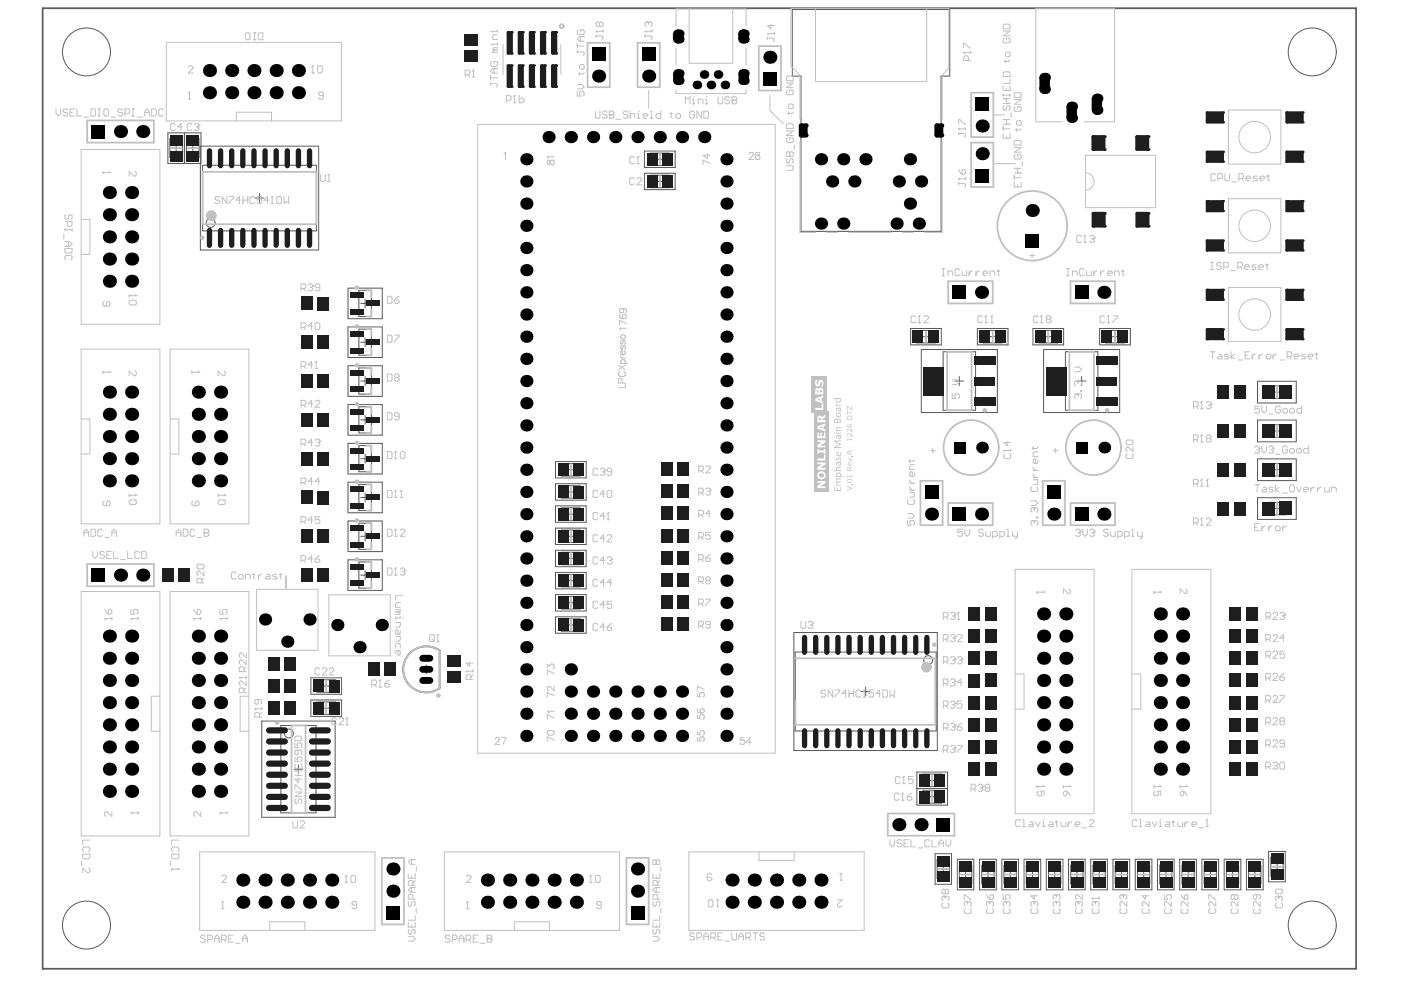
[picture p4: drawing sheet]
<svg xmlns="http://www.w3.org/2000/svg" width="287mm" height="201mm" viewBox="0 0 287 201" stroke-linecap="round" stroke-linejoin="round" font-family="sans-serif">
<path d="M8.7 1.7h268.9v196.7h-268.9zM90 133.2a4.7 4.7 0 0 0-7.5 3.9 4.7 4.7 0 0 0 7.5 3.8M90 133.2v7.7" fill="none" stroke="#5a5a5a" stroke-width=".36"/>
<g fill="none" stroke="#5a5a5a" stroke-width=".2">
<path d="M162.2 2h32.2v13.6h-1.7v31.8h-28.7v-31.8h-1.8zM34.4 27.2h6.8v6.3h-6.8zM34.8 28.4h2.5v3.8h-2.5zM35.1 30.3h1.9M36.1 29.4v1.8M37.7 27.2v6.3M37.8 27.2v6.3M38.2 28.4h2.5v3.8h-2.5zM38.6 30.3h1.8M39.5 29.4v1.8M41 29.9h24.2v21.3h-24.2zM41.5 33.8h23.3v13.5h-23.3z"/>
<path d="M53.1 39.7v1.8M131.9 30.9h6.3v3.4h-6.3zM131.9 35.5h6.3v3.3h-6.3zM133.2 31.3h3.8v2.6h-3.8zM133.2 35.9h3.8v2.5h-3.8zM134.2 32.6h1.8M134.2 37.2h1.8M135.1 31.7v1.8M135.1 36.2v1.9M52.2 40.6h1.8M71.2 59h7.1v6.3h-7.1zM73.5 59.5h2.5v5.3h-2.5z"/>
<path d="M71.2 66.9h7.1v6.3h-7.1zM71.2 74.9h7.1v6.3h-7.1zM73.5 67.4h2.5v5.4h-2.5zM73.5 75.3h2.5v5.4h-2.5zM73.8 78h1.9M73.8 70.1h1.9M73.8 62.1h1.9M74.8 61.2v1.8M74.8 69.2v1.8M74.8 77.1v1.8M186.4 67.3h6.3v3.3h-6.3zM187.7 67.7h3.8v2.5h-3.8z"/>
<path d="M188.6 71.6h15.6v12.9h-15.6zM188.7 68.9h1.8M189.6 68v1.9M193.1 72h6.6v12h-6.6zM195.5 78h1.8M196.4 77.1v1.8M200.1 67.3h6.3v3.3h-6.3zM201.3 67.7h3.8v2.5h-3.8zM202.3 68.9h1.8M203.2 68v1.9M211.5 67.3h6.2v3.3h-6.2zM212.7 67.7h3.8v2.5h-3.8z"/>
<path d="M213.6 71.6h15.6v12.9h-15.6zM213.7 68.9h1.8M214.6 68v1.9M218.1 72h6.7v12h-6.7zM220.5 78h1.8M221.4 77.1v1.8M225.1 67.3h6.3v3.3h-6.3zM226.3 67.7h3.9v2.5h-3.9zM227.3 68.9h1.9M228.3 68v1.9M257.4 78.1h8v4.4h-8zM259.5 79h3.8v2.6h-3.8z"/>
<path d="M261.4 79.4v1.8M71.2 82.8h7.1v6.3h-7.1zM71.2 90.8h7.1v6.3h-7.1zM71.2 98.7h7.1v6.3h-7.1zM73.5 83.3h2.5v5.4h-2.5zM73.5 91.2h2.5v5.4h-2.5zM73.5 99.2h2.5v5.3h-2.5zM73.8 93.9h1.9M73.8 86h1.9M74.8 85.1v1.8M74.8 93v1.8M113.7 94.5h6.3v3.4h-6.3z"/>
<path d="M113.7 99.1h6.3v3.3h-6.3zM114.9 94.9h3.9v2.6h-3.9zM114.9 99.5h3.9v2.5h-3.9zM116 96.2h1.8M116.9 95.3v1.8M116.9 99.8v1.8M257.4 86h8v4.5h-8zM257.4 94h8v4.4h-8zM259.5 87h3.8v2.5h-3.8zM259.5 94.9h3.8v2.6h-3.8zM260.5 96.2h1.8M260.5 88.2h1.8"/>
<path d="M260.5 80.3h1.8M261.4 87.3v1.9M261.4 95.3v1.8M71.2 106.7h7.1v6.3h-7.1zM71.2 114.6h7.1v6.3h-7.1zM73.5 107.1h2.5v5.4h-2.5zM73.5 115.1h2.5v5.3h-2.5zM73.8 109.8h1.9M73.8 117.8h1.9M73.8 101.9h1.9M74.8 101v1.8M74.8 108.9v1.8"/>
<path d="M74.8 116.9v1.8M113.7 103.6h6.3v3.4h-6.3zM113.7 108.1h6.3v3.4h-6.3zM113.7 112.7h6.3v3.3h-6.3zM113.7 117.2h6.3v3.4h-6.3zM114.9 104h3.9v2.5h-3.9zM114.9 108.5h3.9v2.6h-3.9zM114.9 113.1h3.9v2.5h-3.9zM114.9 117.6h3.9v2.6h-3.9zM116 118.9h1.8M116 114.4h1.8M116 105.3h1.8"/>
<path d="M116 100.7h1.8M116 109.8h1.8M116.9 104.4v1.8M116.9 108.9v1.8M116.9 113.5v1.8M116.9 118v1.8M257.4 101.9h8v4.5h-8zM259.5 102.9h3.8v2.5h-3.8zM260.5 104.1h1.8M261.4 103.2v1.8M63.6 138.8h6.3v3.4h-6.3zM64.9 139.2h3.8v2.5h-3.8z"/>
<path d="M66.8 139.6v1.8M86.4 137.1h1.8M87.3 136.2v1.8M113.7 121.8h6.3v3.3h-6.3zM113.7 126.3h6.3v3.4h-6.3zM114.9 122.2h3.9v2.5h-3.9zM114.9 126.7h3.9v2.6h-3.9zM116 123.4h1.8M116 128h1.8M116.9 122.5v1.9M116.9 127.1v1.8M162.5 129.5h29.4v24.2h-29.4z"/>
<path d="M162.8 133.5h28.9v16.2h-28.9zM53.6 147.6h15v19.8h-15zM57.5 148.6h7.2v17.8h-7.2zM60.2 157.5h1.8M61.1 156.6v1.8M63.6 143.3h6.3v3.4h-6.3zM64.9 143.7h3.8v2.6h-3.8zM65.9 145h1.8M65.9 140.5h1.8M66.8 144.1v1.8M176.3 141.6h1.8M177.2 140.7v1.8"/>
<path d="M187.7 158.1h6.3v6.8h-6.3zM188.9 158.5h3.8v2.5h-3.8zM189.9 159.8h1.8M190.8 158.9v1.8M187.7 161.5h6.3M188.9 161.9h3.8v2.6h-3.8zM189.9 163.2h1.8M190.8 162.3v1.8M191.4 174.8h3.4v6.3h-3.4zM191.8 176h2.6v3.8h-2.6zM192.2 177.9h1.8M193.1 177v1.8"/>
<path d="M196 175.9h3.4v6.3h-3.4zM196.4 177.2h2.5v3.8h-2.5zM196.8 179.1h1.8M197.7 178.2v1.8M200.5 175.9h3.4v6.3h-3.4zM201 177.2h2.5v3.8h-2.5zM201.4 179.1h1.7M202.3 178.2v1.8M205.1 175.9h3.4v6.3h-3.4zM205.5 177.2h2.5v3.8h-2.5zM205.9 179.1h1.8M206.8 178.2v1.8"/>
<path d="M209.6 175.9h3.5v6.3h-3.5zM210.1 177.2h2.5v3.8h-2.5zM210.5 179.1h1.7M211.4 178.2v1.8M214.2 175.9h3.4v6.3h-3.4zM214.6 177.2h2.6v3.8h-2.6zM215 179.1h1.8M215.9 178.2v1.8M218.7 175.9h3.5v6.3h-3.5zM219.2 177.2h2.5v3.8h-2.5zM219.6 179.1h1.7M220.5 178.2v1.8"/>
<path d="M223.3 175.9h3.4v6.3h-3.4zM223.8 177.2h2.5v3.8h-2.5zM224.1 179.1h1.8M225 178.2v1.8M227.8 175.9h3.5v6.3h-3.5zM228.3 177.2h2.5v3.8h-2.5zM228.7 179.1h1.7M229.6 178.2v1.8M232.4 175.9h3.4v6.3h-3.4zM232.9 177.2h2.5v3.8h-2.5zM233.2 179.1h1.8M234.1 178.2v1.8"/>
<path d="M237 175.9h3.4v6.3h-3.4zM237.4 177.2h2.5v3.8h-2.5zM237.8 179.1h1.7M238.7 178.2v1.8M241.5 175.9h3.4v6.3h-3.4zM242 177.2h2.5v3.8h-2.5zM242.3 179.1h1.8M243.2 178.2v1.8M246.1 175.9h3.4v6.3h-3.4zM246.5 177.2h2.5v3.8h-2.5zM246.9 179.1h1.8M247.8 178.2v1.8"/>
<path d="M250.6 175.9h3.4v6.3h-3.4zM251.1 177.2h2.5v3.8h-2.5zM251.4 179.1h1.8M252.3 178.2v1.8M255.2 175.9h3.4v6.3h-3.4zM255.6 177.2h2.5v3.8h-2.5zM256 179.1h1.8M256.9 178.2v1.8M259.7 174.4h3.4v6.2h-3.4zM260.2 175.5h2.5v3.9h-2.5zM260.5 177.5h1.8M261.4 176.6v1.7"/>
<circle cx="17.7" cy="10.6" r="4.9"/>
<circle cx="268.6" cy="10.6" r="4.9"/>
<circle cx="43.1" cy="45.6" r=".91"/>
<circle cx="190" cy="135.2" r=".91"/>
<circle cx="59.1" cy="150.2" r=".91"/>
<circle cx="17.7" cy="189.4" r="4.9"/>
<circle cx="268.6" cy="189.4" r="4.9"/>
</g>
<g fill="none" stroke="#c0c0c0" stroke-width=".36">
<path d="M120.3 8.8h4.5v9.1h-4.5zM130.5 8.8h4.6v9.1h-4.6zM155.3 9.4h4.6v9.1h-4.6zM198.8 19h4.6v9.1h-4.6zM17.8 24.7h13.7v4.5h-13.7zM35 30.3h2.1M38.4 30.3h2.2M41.5 35.2h23.3v10.7h-23.3zM135.1 31.5v2.2M135.1 36.1v2.1M198.8 29.2h4.6v9.1h-4.6zM75.1 59.5h.9v1.4"/>
<path d="M194.1 57.6h9.1v4.5h-9.1zM219.2 57.6h9.1v4.5h-9.1zM75.1 67.4h.9v1.4M75.1 75.3h.9v1.5M76 63.4v1.4h-.9M76 71.4v1.4h-.9M76 79.3v1.4h-.9M189.6 67.9v2.1M193.9 72h5v12h-5zM203.2 67.9v2.1M214.6 67.9v2.1M218.9 72h5v12h-5z"/>
<path d="M228.3 67.9v2.1M261.4 79.1v2.4M75.1 83.3h.9v1.4M75.1 91.2h.9v1.5M75.1 99.2h.9v1.4M76 87.2v1.5h-.9M76 95.2v1.4h-.9M116.9 95.1v2.2M116.9 99.6v2.2M188.4 98.5h4.6v9h-4.6zM213.5 98.5h4.5v9h-4.5zM261.4 87.1v2.3"/>
<path d="M261.4 95v2.4M17.8 115.5h13.7v4.5h-13.7zM58.5 117.9v2.5M75.1 107.1h.9v1.4M75.1 115.1h.9v1.4M76 103.1v1.4h-.9M76 111.1v1.4h-.9M76 119v1.4h-.9M116.9 104.2v2.2M116.9 108.7v2.2M116.9 113.3v2.1M116.9 117.8v2.2"/>
<path d="M194.1 103h9.1v4.5h-9.1zM219.2 103h9.1v4.5h-9.1zM261.4 103v2.3M66.8 139.4v2.2M90 133.2v7.7M116.9 122.4v2.1M116.9 126.9v2.2M162.8 134.8h28.7v13.6h-28.7v-5M59.7 148.6h2.9v17.8h-2.9zM66.8 143.9v2.2M190.8 158.7v2.2M78.2 175.7h4.5v13.6h-4.5z"/>
<path d="M128.2 175.7h4.6v13.6h-4.6zM181.7 166.6h13.7v4.5h-13.7zM190.8 162.1v2.2M192 177.9h2.2M196.6 179.1h2.2M201.2 179.1h2.1M205.7 179.1h2.2M210.3 179.1h2.1M214.8 179.1h2.2M219.4 179.1h2.1M223.9 179.1h2.2M228.5 179.1h2.1"/>
<path d="M233 179.1h2.2M237.6 179.1h2.1M242.1 179.1h2.2M246.7 179.1h2.1M251.2 179.1h2.2M255.8 179.1h2.1M260.4 177.5h2.1"/>
</g>
<g fill="none" stroke="#c0c0c0" stroke-width=".2">
<path d="M34.1 8.7h35.8v16.1h-35.8zM66.2 19.6h-.7l-.3-.2v-.3l.3-.2h.5l.2 .2v.9l-.2 .3h-.5l-.3-.3M103 9.1v6.1M114.8 9.1v6.1M132.8 18.5v3.7M138.4 5.3v-3.5h14.3v3.5M138.4 9.8v3.6M138.4 18.3v.9h14.3v-.9M141.1 1.8v11.1h8.9v-11.1M152.7 9.8v3.6M157.6 19.4v3.2l2.7 2.7M166.9 1.7v15h22.8v-15"/>
<path d="M16.6 30.6h16.1v35.8h-16.1zM21.1 35.1v.5M21.1 35.3h1.4M22.3 35.1l.2 .2M22.5 35.3h.1M48.4 24.8v-1.8h7.2v1.8M97.8 25.5h60.9v128.7h-60.9zM103.2 31.5l.3-.3v1.5M112.1 32.9v.7h.4l.1-.4a.45 .45 0 0 1 .3-.4 .45 .45 0 0 1 .5 .1l-.1 .8a.52 .52 0 0 1-.5-.1 .52 .52 0 0 1-.2-.5 .29 .29 0 0 0-.2-.3 .29 .29 0 0 0-.3 .1zM113.4 32.1h-1.4l.3 .4M163.8 29v18.6h3.1M163.8 24.4v-9l-1.9-1.9v-11.8h32.4v12.3l-1.4 1.4v9"/>
<path d="M192.9 29v18.6h-3.7M196.3 26.4h.1M196.3 25.4v-.9h.2l.9 .9h.3M196.3 27.1v.5M196.3 27.3h1.1l.3 .3v.2l-.3 .3M196.3 26.4h1.4M196.3 26.4l.2 .2M197.7 26.2v.4M203.4 23.5h2.2M203.4 33.5h4.5M217.4 24.9h-5.3v-23.2h16.1v23.2h-6.3M222.2 31.8h14.3v10.7h-14.3z"/>
<path d="M251.5 22.5h10.7v11.1h-10.7zM16.6 44.9h1.8v7.2h-1.8M169.2 47.6h2.3M173.8 47.6h8.6M184.7 47.6h2.3M210.8 52.3h1M211.3 51.9v.9M251.5 40.7h10.7v11.1h-10.7zM251.5 58.9h10.7v11h-10.7zM16.6 71.5h16.1v35.8h-16.1zM21.1 76v.4M21.1 76.2h1.4"/>
<path d="M21.4 61.7l-.3 .3v.4l.3 .3h.9l.2-.3v-.4l-.2-.3h-.3l-.2 .3v.7M22.3 76l.2 .2M22.5 76.2h.1M34.8 71.5h16.1v35.8h-16.1zM39.3 76.2h1.4M39.3 76v.4M40.5 76l.2 .2M40.7 76.2h.1M79.3 60.7h.7l.3 .3v.9l-.3 .2h-.7zM79.3 68.6h.7l.3 .3v1l-.3 .2h-.7zM79.3 76.6h.7l.3 .2v1l-.3 .2h-.7zM80.8 61.4h.6l.3 .2v.3l-.3 .2h-.4l-.2-.2z"/>
<path d="M80.8 68.6h.9v.3l-.9 1v.2M81 77.3l-.2-.2 .2-.5h.4l.3 .2v.3l-.3 .2M81 77.3l-.2 .2v.3l.2 .2h.4l.3-.2v-.3l-.3-.2M81 77.3h.4M81.7 60.7l-.9 .7M126.6 74.8l1.4 .9M126.9 76.1a.57 .57 0 0 0-.2 .8 .57 .57 0 0 0 .8 .2 .52 .52 0 0 0 .5-.4 .52 .52 0 0 0-.3-.6M127 64.4l-.1 .1a.48 .48 0 0 0 .2 .7l.7 .1M127.1 74.4h1.4M127.1 72.8v.3l.4 .2M127.1 73.3h.9M127.2 71.9h.3v.8l-.2-.1a.4 .4 0 0 1-.1-.7z"/>
<path d="M127.3 63.2a.65 .65 0 0 1 .9 .5l-.1 .3M127.3 69.7a.43 .43 0 0 0-.3 .4 .43 .43 0 0 0 .3 .4l.4-.8 .3 .3-.2 .5M127.3 70.8a.43 .43 0 0 0-.3 .3 .43 .43 0 0 0 .3 .4l.4-.7 .3 .2-.2 .5M127.3 74.4a.46 .46 0 0 1-.1-.6 .46 .46 0 0 1 .7 0 .46 .46 0 0 1-.1 .6M127.3 78.4v-.8l-.6-.1-.1 .9h1.4M127.8 71.9l.2 .2a.46 .46 0 0 1-.5 .6M128 78.6v.8h-1.4M128 74.8l-1.4 .9M128.2 66.3l-1.4-.7v.9M128.2 67.2h-1.4l.3 .4M16.6 85.8h1.8v7.2h-1.8M34.8 85.8h1.8v7.2h-1.8"/>
<path d="M79.3 84.5h.7l.3 .3v.9l-.3 .3h-.7zM81.7 85.2h-.7l-.2-.2 .2-.5h.4l.3 .3v.9l-.3 .3h-.4l-.2-.3M186.2 94.2v.5M186.2 98.2v.3l.5 .5M186.2 99.7v.2l.5 .5M186.2 99h1M187.2 95.1h-.7l-.3 .3v.7h1M187.2 96.8v.5l-.2 .3h-.5l-.3-.3v-.5l.3-.2h.2v1M187.2 94.2l-.2 .2h-1M215.6 92.3h.9M216 91.8v.9M21.4 102.6l-.3 .3v.4l.3 .2h.9l.2-.2v-.4l-.2-.3h-.3l-.2 .3v.6"/>
<path d="M39.6 102.6l-.3 .3v.4l.3 .2h.9l.2-.2v-.4l-.2-.3h-.3l-.2 .3v.6M40.3 115.8l.3-.3h.9l.2 .3v.5l-.2 .2h-.9l-.3-.2zM41.3 119.4v-.8l-.3-.2h-.4l-.3 .2v.8h1.4M41.7 116.9v1l-.9-1h-.2l-.3 .3v.5l.3 .2M41.7 118.4l-.4 .5M185.8 106.6v.9h.7l-.3-.5 .3-.4h.5l.2 .2v.5l-.2 .2M185.8 105.1h.9l.5 .5-.5 .5h-.9M186 102.3l-.2 .3v.4l.2 .3h1l.2-.3v-.4l-.2-.3M186.2 100.9h1v.7l-.2 .2h-.8M186.2 100.4h1M207.8 116.6h16.2v50h-16.2zM231.7 116.6h16.2v50h-16.2z"/>
<path d="M16.6 121.1h16.1v50.1h-16.1zM21.4 126.7h.1M21.4 126.7h1.5M21.4 126.7l.3 .2M21.4 124.8l.8 1M22.2 125l.4-.2 .3 .2v.5l-.3 .3h-.4zM22.9 126.4v.5M34.8 121.1h16.1v50.1h-16.1zM39.7 126.7h.1M39.7 126.7h1.4M39.7 126.7l.2 .2M39.7 124.8l.7 1"/>
<path d="M40.4 125l.4-.2 .3 .2v.5l-.3 .3h-.4zM41.1 126.4v.5M52.5 120.7h12.6v12.5h-12.6zM67.3 121.8h12.6v12.5h-12.6zM112 136.8v-.8l.6 .4a.48 .48 0 0 1 .4-.4 .48 .48 0 0 1 .5 .4 .48 .48 0 0 1-.3 .5M113.4 137.9l-1.4-.7v1M207.8 138h1.8v7.2h-1.8M218.9 120.6l.2 .3v.4l-.2 .2h-.2l-1-.9v.9M231.7 138h1.8v7.2h-1.8M236.2 121v.5M236.2 121.3h1.4M237.4 121l.2 .3"/>
<path d="M237.6 121.3h.1M32.7 142.6h-1.7v7.1h1.7M50.9 142.6h-1.7v7.1h1.7M101.4 151.4l.3-.4h.3l.2 .3-.2 .5-.7 .7h1M102.7 151h.9l-.7 1.5M112.1 149.8l.5-.2a.59 .59 0 0 1 .8 .5 .76 .76 0 0 1-.7 .5 .76 .76 0 0 1-.7-.6zM113.4 140.5v1l-1-.9-.4 .2 .1 .4 .3 .2M113.4 142.5l-1.4-.7v.9M113.4 147l-1.4-.7v1M113.4 151.6l-1.4-.7v.9M113.4 145.6h-1.4l.3 .4M152.4 151h-.7l-.1 .6a.51 .51 0 0 1 .9 .2 .51 .51 0 0 1-.6 .7l-.3-.3"/>
<path d="M153.8 152h-1l.7-1v1.5M22.9 166.2v1l-1-1h-.2l-.3 .2v.5l.3 .3M40.9 174.4h35.9v16.1h-35.9zM41.1 166.2v1l-.9-1h-.3l-.2 .2v.5l.2 .3M83.6 178.9v.9h1.4v-.9M84.3 176v1M84.3 179.3v.5M85 176h-1l-.4 .5 .4 .5h1M85.2 177.4v1M91 174.4h35.8v16.1h-35.8zM95.5 179.5l.2-.2h.4l.3 .2v.3l-.9 .9h.9M133.7 178.9v.9h1.4v-.9"/>
<path d="M133.7 176.3l.2-.3 .4 .3 .5-.3 .3 .3v.7h-1.4zM134.3 177h.1M134.3 176.3v.7M134.3 179.3v.5M135.3 177.4v1M141 174.4h35.9v16.1h-35.9zM145.7 179.1l-.2-.2h-.5l-.2 .2v1l.2 .2h.5l.2-.2v-.3l-.2-.2h-.7M155.4 174.4v1.8h7.2v-1.8M171.9 178.9h.5M172.2 178.9v1.4M217.7 160.8v.5M217.7 161h1.4"/>
<path d="M217.9 162h.5v.7l-.2 .3-.5-.3v-.4zM218.4 162l.7 1M218.9 160.8l.2 .2M219.1 161h.1M236.2 160.8v.5M236.2 161h1.4M236.5 162l-.3 .3v.4l.3 .3h.5l.2-.3-.2-.7h.6v1M237.4 160.8l.2 .2M237.6 161h.1M55.2 190.5v-1.8h7.2v1.8M73 185.3h-.7l-.2-.2v-.3l.2-.2h.5l.2 .2v1l-.2 .3h-.5l-.2-.3M83.6 191.7h.9l.5 .5-.5 .5h-.9"/>
<path d="M83.6 188.9v.9h1.4v-.9M83.8 184.6l-.2 .2v.5l.2 .3h.2l.3-.3v-.5l.2-.2 .5 .2v.5l-.2 .3M83.8 190.3l-.2 .3v.4l.2 .2 .5-.2v-.4l.2-.3 .5 .3v.4l-.2 .2M84.3 181.8v.9M84.3 189.4v.4M84.5 181.3v-.8l-.2-.2h-.5l-.2 .2v.8h1.4M84.5 184.1v-.7l-.2-.2h-.5l-.2 .2v.7h1.4M85 187.5v.9h-1.4M85 181.8h-1l-.4 .4 .4 .5h1M85 180.3l-.5 .5M85.2 186v1M95.5 186.1h.4"/>
<path d="M95.7 184.6h.1M95.7 184.6v1.5M95.7 184.6l-.2 .2M105.3 190.5v-1.8h7.2v1.8M133.7 191.7h.9l.5 .5-.5 .5h-.9M133.7 188.9v.9h1.4v-.9M133.9 184.6l-.2 .2v.5l.2 .3h.2l.2-.3v-.5l.3-.2 .5 .2v.5l-.3 .3M133.9 190.3l-.2 .3v.4l.2 .2 .4-.2v-.4l.3-.3 .5 .3v.4l-.3 .2M134.3 181.8v.9M134.3 189.4v.4M134.6 184.1v-.7l-.3-.2h-.4l-.2 .2v.7h1.4M134.6 181.3v-.8l-.3-.2h-.4l-.2 .2v.8h1.4"/>
<path d="M135.1 187.5v.9h-1.4M135.1 181.8h-1l-.4 .4 .4 .5h1M135.1 180.3l-.5 .5M135.3 186v1M145.2 184.3h.5l.3 .2v1l-.3 .2h-.5l-.2-.2v-1zM146.7 184.3h.4M146.9 185.7h.1M146.9 184.3v1.4M147.1 185.5l-.2 .2M171.4 184.3h1l-1 .9v.3l.3 .2h.5l.2-.2M172.2 180.3h.1M172.4 180.1l-.2 .2"/>
<path d="M193.1 184.9l-.3 .3v.5l.3 .2h.9l.3-.2v-.5l-.3-.3M193.3 183.5h.1M193.3 183.5l-.5 .3v.4l.3 .2M193.3 183.5l.2 .3M193.5 182.3l.3-.2 .5 .2v.5l-.3 .2-.5-.2M193.5 183.8l.3-.3 .5 .3v.4l-.3 .2M193.5 182.3l-.2-.2-.5 .2v.5l.3 .2 .4-.2M193.5 182.3v.5M193.5 183.8v.2M211.3 186.1l-.2 .2v.5l.2 .2h.9l.3-.2v-.5l-.3-.2M211.5 184.6h.1M211.5 184.6h-.2l-.2 .3v.4l.2 .3"/>
<path d="M211.5 184.6l.2 .3M211.7 184.9l.3-.3h.2l.3 .3v.4l-.3 .3M211.7 183.2v1l-.6-.8h1.4M211.7 184.9v.2M229.5 186.1l-.2 .2v.5l.2 .2h.9l.3-.2v-.5l-.3-.2M229.7 183.2h.1M229.7 183.2l-.4 .2v.5l.2 .3M229.7 183.2l.2 .2M229.9 183.4l.3-.2 .5 .2v.5l-.3 .3M229.9 183.4v.3M230.7 184.6v1l-1-1h-.2l-.2 .3v.4l.2 .3M247.5 184.2v-1h.2l1 1h.2"/>
<path d="M247.7 186.1l-.2 .2v.5l.2 .2h1l.2-.2v-.5l-.2-.2M248.9 184.6v1l-1-1h-.2l-.2 .3v.4l.2 .3M261.1 182.3l.3-.2h.9l.2 .2v.5l-.2 .2h-.9l-.3-.2zM261.4 184.9l-.3 .3v.5l.3 .2h.9l.2-.2v-.5l-.2-.3M261.6 183.5h.1M261.6 183.5l-.5 .3v.4l.3 .2M261.6 183.5l.2 .3M261.8 183.8l.3-.3 .4 .3v.4l-.2 .2M261.8 183.8v.2"/>
<circle cx="127.3" cy="63.6" r=".45"/>
<circle cx="127.6" cy="69" r=".47"/>
<circle cx="127.8" cy="64.8" r=".45"/>
</g>
<path d="M166.2 77.1h3.1v7.5h-3.1z" fill-rule="evenodd" fill="#c0c0c0"/>
<g fill="#fff">
<path d="M166.9 83.5h1.3v-.8h.3v1.2h-1.6z"/>
<path d="M167 77.8h.3l-.1 .4a.34 .34 0 0 0 .2 .5l.2-.5a.53 .53 0 0 1 .6-.4 .53 .53 0 0 1 .4 .7l-.2 .7h-.4l.3-.6a.24 .24 0 0 0 0-.4 .24 .24 0 0 0-.3 0 .24 .24 0 0 0-.1 .3v.1a.54 .54 0 0 1-.7 .5 .54 .54 0 0 1-.3-.8z"/>
<path d="M166.9 81.6l1.6-.6v.4l-.3 .2v.6l.3 .1v.4l-1.6-.6zM167.3 81.8l.6 .3v-.4z"/>
<path d="M167 79.6a.42 .42 0 0 1 .7 .1 .48 .48 0 0 1 .6-.3 .48 .48 0 0 1 .2 .7v.7h-1.6zM167.2 80v.3h.3a.23 .23 0 0 0 .1-.3 .23 .23 0 0 0-.3 0zM167.8 79.9v.4h.4a.28 .28 0 0 0 0-.4 .28 .28 0 0 0-.4 0z"/>
</g>
<g fill="none" stroke="#c0c0c0" stroke-width=".2">
<path d="M196.3 36.6h.1M196.3 37.3v.5M196.3 37.6h1.1l.3 .2v.3l-.3 .2M196.3 36.6h1.4M196.3 36.6l.2 .2M196.3 34.7l.2 .5 .4 .5M196.9 35l.3-.3h.2l.3 .3v.4l-.3 .3h-.5zM197.7 36.4v.4M211.3 99.7l-.2 .2v.5l.2 .2h.9l.3-.2v-.5l-.3-.2M211.5 98.2h1v.8l-.3 .2h-.7M211.5 97.8h1M211.5 97.1v.2l.5 .5"/>
<path d="M211.5 91.6v.5M211.5 95.6v.3l.5 .4M211.5 96.3h1M212.5 94.2v.5l-.3 .2h-.5l-.2-.2v-.5l.2-.2h.3v.9M212.5 92.5h-.8l-.2 .3v.7h1M212.5 91.6l-.3 .2h-.9M211.1 102.6h.9l.5 .4-.5 .5h-.9M211.5 106.6h.1M211.5 104h.1M211.5 106.6l-.4 .2v.5l.2 .2M211.5 104h-.2l-.2 .2v.5l.2 .2M211.5 106.6l.2 .2"/>
<path d="M211.5 104l.2 .2M211.7 106.8l.3-.2 .5 .2v.5l-.3 .2M211.7 104.2v.3M211.7 106.8v.2M211.7 104.2l.3-.2h.2l.3 .2v.5l-.3 .2M212.2 105.9h.3v.2h-.3z"/>
</g>
<g fill="#c0c0c0">
<path d="M170.8 99.7h.1v.6h.5v-.5h.1v.5h.5v-.6h.2v.8h-1.4z"/>
<path d="M171.2 98.1l1-.1v.1h-.7a.23 .23 0 0 0-.3 .2 .23 .23 0 0 0 .2 .3h.8v.2h-.7a.25 .25 0 0 0-.2 .2 .25 .25 0 0 0 .1 .3h.8v.1h-1.1l.2-.2a.35 .35 0 0 1 0-.6l-.2-.1z"/>
<path d="M170.7 96.3h.6a.35 .35 0 0 1-.2-.4 .35 .35 0 0 1 .4-.3h.7v.2h-.6a.24 .24 0 0 0-.3 .2 .24 .24 0 0 0 .1 .3h.8v.2h-1.5z"/>
<path d="M171.2 93.7h.1a.21 .21 0 0 0-.1 .3 .21 .21 0 0 0 .4-.1 .34 .34 0 0 1 .4-.2 .34 .34 0 0 1 .3 .3 .34 .34 0 0 1-.4 .3l.1-.1a.2 .2 0 0 0 .1-.3 .2 .2 0 0 0-.2-.1 .2 .2 0 0 0-.2 .3 .32 .32 0 0 1-.5 .1 .32 .32 0 0 1 0-.5z"/>
<path d="M170.8 90.2h1.4v.2h-1.3l1.3 .5v.2l-1.3 .5h1.3v.1h-1.4l.1-.3 1-.4-1-.4z"/>
<path d="M171.2 87.6l.2-.2h.8v.2h-.6a.26 .26 0 0 0-.4 .2 .26 .26 0 0 0 .2 .3h.8v.1l-1 .1-.1-.2h.2l-.2-.2z"/>
<path d="M171.1 82.6h.2l.2 .4h.7v.1h-1.1v-.1h.2z"/>
<path d="M171.2 96.9l.4-.2 .3 .1a.37 .37 0 0 1 .1 .7h.5l.1 .1h-1.5v-.1h.2l-.2-.2zM171.3 97.1l.1 .3 .5 .1a.35 .35 0 0 0-.1-.6 .35 .35 0 0 0-.5 .2z"/>
<path d="M171.2 94.7l.2-.1h.8v.1h-.2l.1 .1a.33 .33 0 0 1-.2 .6 .33 .33 0 0 1-.3-.5v-.2a.33 .33 0 0 0-.4 .3 .33 .33 0 0 0 .2 .3l-.3-.2zM171.7 94.7v.2a.21 .21 0 0 0 .2 .3 .21 .21 0 0 0 .2-.2 .21 .21 0 0 0-.2-.2z"/>
<path d="M171.2 92.7l.5-.1v.6a.4 .4 0 0 0 .4-.2 .4 .4 0 0 0-.1-.4l.2 .2a.53 .53 0 0 1-.6 .6 .53 .53 0 0 1-.4-.7zM171.3 92.8v.3l.3 .1v-.5z"/>
<path d="M171.1 89.3l.3-.2h.8v.2h-.2l.1 .1a.33 .33 0 0 1-.2 .5 .33 .33 0 0 1-.3-.5v-.1a.34 .34 0 0 0-.3 .2 .34 .34 0 0 0 .1 .4l-.3-.2zM171.7 89.3v.1a.21 .21 0 0 0 .1 .3 .21 .21 0 0 0 .3-.1 .21 .21 0 0 0-.2-.3z"/>
<path d="M171.1 88.6h1.1v.2h-1.1zM170.7 88.7a.15 .15 0 0 1 .3 0 .15 .15 0 0 1-.3 0z"/>
<path d="M170.8 85.9l.5-.2 .1 .2 .2-.2a.41 .41 0 0 1 .4 0 .41 .41 0 0 1 .2 .5v.4h-1.4zM170.9 86v.4h.5l-.1-.5zM171.5 86v.4h.5v-.3a.26 .26 0 0 0-.2-.3 .26 .26 0 0 0-.3 .2z"/>
<path d="M171.2 84.7l.5-.2a.51 .51 0 0 1 .4 .6 .51 .51 0 0 1-.7 .3 .51 .51 0 0 1-.2-.7zM171.4 84.7a.36 .36 0 0 0 .2 .5 .36 .36 0 0 0 .4-.5z"/>
<path d="M171.2 83.5h1l-.2 .1 .2 .1a.34 .34 0 0 1-.3 .6 .33 .33 0 0 1-.3-.5 .22 .22 0 0 0-.4 0 .22 .22 0 0 0 .1 .3h.1a.25 .25 0 0 1-.3-.1 .25 .25 0 0 1 .1-.3zM171.7 83.7v.1a.19 .19 0 0 0 .2 .2 .19 .19 0 0 0 .2-.1 .19 .19 0 0 0-.2-.2z"/>
<path d="M170.7 81.5h1.5l-.2 .2 .2 .1a.5 .5 0 0 1-.6 .7 .5 .5 0 0 1-.3-.8h-.6zM171.3 81.9l.1 .3h.2a.29 .29 0 0 0 .4-.1 .29 .29 0 0 0-.1-.4h-.5z"/>
</g>
<g fill="none" stroke="#c0c0c0" stroke-width=".2">
<path d="M38.6 13.7l.2-.2h.4l.3 .2v.3l-.9 .9h.9M38.8 18.9h.1M38.8 18.9v1.4M38.8 18.9l-.2 .2M95.2 15.3h.8l.2-.2v-.5l-.2-.2h-.8v1.4M95.7 15.3l.5 .5M96.7 15.8h.4M96.9 14.4h.1M96.9 14.4v1.4M96.9 14.4l-.2 .2M105.3 19.6h.1M105.3 19.6v1.4"/>
<path d="M105.3 19.6l-.2 .2M106.3 19.6v1.4h.7l.3-.2v-.5l-.3-.2h-.7M142 19.8h.1M144.6 19.8h.1M147 19.8v1.2l.2 .3h.5l.3-.3v-1.2M149.9 19.8h.7l.2 .3-.2 .4 .2 .3v.2l-.2 .3h-.7zM207.6 19.2l.3-.2h.9l.2 .2v.7h-1.4zM27.7 35.1l.2 .2v.5l-.2 .3h-.3l-1-1v1M38.6 20.3h.4M39.3 25.5l-.2-.2h-.5l-.3 .2v1l.3 .2h.5l.2-.2M39.8 25.5l.2-.2h.5l.2 .2v.3M40.2 26h.3"/>
<path d="M40.5 26l.2 .2v.3l-.2 .2h-.5l-.2-.2M40.7 25.8h.1M40.7 25.8l-.2 .2M103.7 20.5h.7l.2-.2v-.5l-.2-.2h-.7v1.4M105.1 21h.5M129.9 36.7l-.2-.3h-.5l-.3 .3v.9l.3 .2h.5l.2-.2M129.9 32.3l-.2-.2h-.5l-.3 .2v1l.3 .2h.5l.2-.2M130.4 36.7l.2-.3h.5l.2 .3v.2l-.9 .9h.9M130.4 33.5h.4M130.6 32.1h.1M130.6 32.1v1.4M130.6 32.1l-.2 .2"/>
<path d="M140.3 21.3v-1.5l.5 .5 .5-.5v1.5M141.8 21.3h.4M141.8 20.3h.2v1M142.9 21.3v-1h.7l.3 .2v.8M144.4 21.3h.5M144.4 20.3h.2v1M144.9 31.4v1.1l-1-.7h1.4M145.3 33.5l-1.4-.7v.9M149.4 20.1l-.3-.3h-.4l-.3 .3v.2l.3 .2h.4l.3 .3v.2l-.3 .3h-.4l-.3-.3M149.9 20.5h.1M149.9 20.5h.7M153.4 31.6l.3-.4h.3l.2 .3-.2 .5-.7 .7h1"/>
<path d="M154.7 31.3v.4l.4 .1a.43 .43 0 0 1 .4 .3 .43 .43 0 0 1 0 .4l-.3 .2-.5-.2a.41 .41 0 0 1-.1-.4 .41 .41 0 0 1 .4-.3l.4-.1 .1-.3a.51 .51 0 0 0-.8-.1zM207.6 29l.3-.2h.9l.2 .2v.7h-1.4zM207.6 35.9v.9M207.6 37.3v1h1.4v-1M207.6 36.4h1.4M207.6 35.4h1.4M207.6 34.5h1.4M207.6 30.2h1.4l-1.4 1h1.4M207.6 20.4h1.4l-1.4 .9h1.4M207.9 21.8l-.3 .3v.5l.3 .2h.9l.2-.2v-.5l-.2-.3h-.5v.5M207.9 31.6l-.3 .2v.5l.3 .3h.9l.2-.3v-.5l-.2-.2h-.5v.5M208.1 24.9l.2-.2h.5l.2 .2v.5l-.2 .3h-.5l-.2-.3z"/>
<path d="M208.1 26.4v.4M208.3 34.5v.9M208.3 37.8v.5M209 26.4l-.2 .2h-.9M209.3 33.1v.9M61.6 59.1h.8l.2-.3v-.4l-.2-.3h-.8v1.4M62.1 59.1l.5 .4M63.1 58.4l.2-.3h.5l.2 .5M63.6 58.8h.2M63.8 58.8l.2 .3-.2 .4h-.5l-.2-.2M64 58.6h.1M64 58.6l-.2 .2"/>
<path d="M65.5 58.8h-.8l-.2-.2 .2-.5h.5l.3 .3v.9l-.3 .2h-.5l-.2-.2M26.4 60.3v.5M26.4 61.7l.3-.2h1l.2 .2v.5l-.2 .2h-1l-.3-.2zM26.4 60.5h1.5M27.7 76l.2 .2v.5l-.2 .2h-.3l-1-.9v.9M27.7 60.3l.2 .2M27.9 60.5h.1M45.9 76l.2 .2v.5l-.2 .2h-.3l-.9-.9v.9M61.6 67h.8l.2-.2v-.5l-.2-.2h-.8v1.4M61.6 75h.8l.2-.3v-.4l-.2-.3h-.8v1.4M62.1 75l.5 .4M62.1 67l.5 .5"/>
<path d="M64 66.8h-.9l.7-.7v1.4M64 74.7h-.9l.7-.7v1.4M64.5 66.3l.2-.2h.5l.3 .2v1l-.3 .2h-.5l-.2-.2zM64.5 75.4h.5M64.7 74h.1M64.7 74v1.4M64.7 74l-.2 .3M187.5 64.9l-.3-.2h-.5l-.2 .2v1l.2 .2h.5l.3-.2M187.9 66.1h.5M188.2 64.7h.1M188.2 64.7v1.4M188.2 64.7l-.3 .2"/>
<path d="M189.2 64.9l.2-.2h.4l.3 .2v.2l-.9 1h.9M201.1 64.9l-.2-.2h-.5l-.2 .2v1l.2 .2h.5l.2-.2M201.6 66.1h.5M201.9 64.7h.1M201.9 64.7v1.4M201.9 64.7l-.3 .2M202.8 66.1h.5M203 64.7h.1M203 64.7v1.4M203 64.7l-.2 .2M61.6 82.9h.8l.2-.2v-.5l-.2-.2h-.8v1.4M61.6 90.9h.8l.2-.3v-.4l-.2-.3h-.8v1.4"/>
<path d="M61.6 98.8h.8l.2-.2v-.5l-.2-.2h-.8v1.4M62.1 90.9l.5 .4M62.1 82.9l.5 .5M62.1 98.8l.5 .5M64 82.7h-.9l.7-.7v1.4M64 90.6h-.9l.7-.7v1.4M64 98.6h-.9l.7-.7v1.4M64.5 82.2l.2-.2h.5l.3 .2v.2l-1 1h1M64.5 90.2l.2-.3h.5l.3 .5M65 90.6h.2M65.2 90.6l.3 .3-.3 .4h-.5l-.2-.2M65.5 90.4h.1"/>
<path d="M65.5 90.4l-.3 .2M65.5 98.6h-1l.7-.7v1.4M143 96.4h.8l.2-.3v-.5l-.2-.2h-.8v1.4M143.5 96.4l.5 .4M144.4 95.6l.3-.2h.5l.2 .2v.3l-1 .9h1M244.3 83.2h.8l.2-.2v-.5l-.2-.2h-.8v1.4M244.3 90h.8l.2-.2v-.5l-.2-.2h-.8v1.4M244.8 90l.5 .5M244.8 83.2l.5 .5M245.8 90.5h.4M245.8 83.7h.4M246 89.1h.1"/>
<path d="M246 82.3h.1M246 82.3v1.4M246 89.1v1.4M246 89.1l-.2 .2M246 82.3l-.2 .2M247 82.5l.2-.2h.5l.2 .2v.2M247.2 89.8l-.2-.2 .2-.5h.5l.2 .2v.3l-.2 .2M247.2 89.8l-.2 .2v.3l.2 .2h.5l.2-.2v-.3l-.2-.2M247.2 89.8h.5M247.4 83h.3M247.7 83l.2 .2v.3l-.2 .2h-.5l-.2-.2M247.9 82.7h.1"/>
<path d="M247.9 82.7l-.2 .3M26.4 101.2v.4M26.4 102.6l.3-.2h1l.2 .2v.5l-.2 .2h-1l-.3-.2zM26.4 101.4h1.5M27.7 101.2l.2 .2M27.9 101.4h.1M44.7 101.2v.4M44.7 102.6l.2-.2h1l.2 .2v.5l-.2 .2h-1l-.2-.2zM44.7 101.4h1.4M45.9 101.2l.2 .2M46.1 101.4h.1M61.6 106.8h.8l.2-.3v-.5l-.2-.2h-.8v1.4"/>
<path d="M61.6 114.7h.8l.2-.3v-.4l-.2-.2h-.8v1.4M62.1 114.7l.5 .5M62.1 106.8l.5 .4M64 106.5h-.9l.7-.7v1.4M64 114.4h-.9l.7-.6v1.4M64.5 114.4h.7l.3 .5-.3 .3h-.5l-.2-.3zM65.5 113.8l-.5 .2-.5 .4M65.5 105.8h-1v.7l.5-.2h.2l.3 .2v.5l-.3 .2h-.5l-.2-.2M143 100.9h.8l.2-.3v-.4l-.2-.2h-.8v1.4M143 105.5h.8l.2-.3v-.5l-.2-.2h-.8v1.4M143 110h.8l.2-.3v-.4l-.2-.3h-.8v1.5M143 114.5h.8l.2-.2v-.5l-.2-.2h-.8v1.4"/>
<path d="M143 119.1h.8l.2-.3v-.4l-.2-.3h-.8v1.4M143.5 119.1l.5 .4M143.5 105.5l.5 .4M143.5 100.9l.5 .5M143.5 114.5l.5 .5M143.5 110l.5 .5M144.4 100.2l.3-.2h.5l.2 .4M144.4 114.3h.8l.2 .5-.2 .2h-.5l-.3-.2zM144.7 118.8l-.3-.2v-.2l.3-.3h.5l.2 .3-.2 .4M144.7 118.8l-.3 .3v.2l.3 .2h.5l.2-.2-.2-.5M144.7 118.8h.5M144.9 100.6h.3"/>
<path d="M145.2 100.6l.2 .3-.2 .5h-.5l-.3-.3M145.4 100.4h.1M145.4 109h-1v.7l.5-.2 .5 .2v.5l-.2 .3h-.5l-.3-.3M145.4 105.2h-1l.8-.7v1.4M145.4 100.4l-.2 .2M145.4 113.6l-1 .7M256.8 108h.5M257.8 107.2h-1v1.5h1M258.3 107.7v1M259 107.7h-.2l-.5 .5M259.7 107.7v1M260.4 107.7h-.2l-.5 .5"/>
<path d="M261.1 108l.3-.3h.5l.2 .3v.5l-.2 .2h-.5l-.3-.2zM262.6 107.7v1M263.3 107.7h-.3l-.4 .5M26.8 126.7h.1M26.8 124.8v1h.7l-.2-.5 .2-.5h.5l.3 .2v.5l-.3 .3M26.8 126.7h1.5M26.8 126.7l.3 .2M28.3 126.4v.5M45 126.7h.1M45 126.7h1.5M45 124.8v1h.8l-.3-.5 .3-.5h.5l.2 .2v.5l-.2 .3M45 126.7l.3 .2"/>
<path d="M46.5 126.4v.5M49 138.7h.1M49 138.7h1.4M49 138.7l.2 .3M50.4 139.5v.9l-1-.9-.4 .2v.5l.2 .2M50.4 138.5v.5M77.8 139.2h.1M77.8 139.2v1.5M77.8 139.2l-.2 .3M78.8 140h.6l.3 .2v.3l-.3 .2h-.4l-.2-.2zM79.7 139.2l-.9 .8M88.2 129.9h.5l.2 .3v1l-.2 .2h-.5l-.2-.2v-1z"/>
<path d="M88.5 130.9l.4 .5M89.4 131.4h.5M89.6 129.9h.1M89.6 129.9v1.5M89.6 129.9l-.2 .3M143 123.6h.8l.2-.2v-.5l-.2-.2h-.8v1.4M143 128.2h.8l.2-.3v-.5l-.2-.2h-.8v1.4M143.5 123.6l.5 .5M143.5 128.2l.5 .4M144.4 122.7h1v.2l-1 1v.2M145.4 127.9h-.7l-.3-.2v-.3l.3-.2h.5l.2 .2v1l-.2 .2h-.5l-.3-.2M164 127.2v1.2l.2 .3h.5l.2-.3v-1.2"/>
<path d="M165.4 127.5l.3-.3h.4l.3 .3v.2M165.9 127.9h.2M166.1 127.9l.3 .3v.2l-.3 .3h-.4l-.3-.3M166.4 127.7h.1M166.4 127.7l-.3 .2M193.1 126.3h.7l.3-.2v-.4l-.3-.3h-.7v1.4M193.6 126.3l.5 .5M194.6 125.7l.2-.3h.5l.2 .3v.2M195 126.1h.3M195.3 126.1l.2 .2v.3l-.2 .2h-.5l-.2-.2M195.5 125.9h.1M195.5 125.9l-.2 .2"/>
<path d="M196 126.8h.4M196.2 125.4h.1M196.2 125.4v1.4M196.2 125.4l-.2 .3M212.3 121v.5M212.3 121.3h1.4M213.5 121l.2 .3M213.7 121.3h.1M259.1 130.9h.8l.2-.2v-.5l-.2-.3h-.8v1.5M259.2 126.3h.7l.2-.2v-.4l-.2-.3h-.7v1.4M259.2 134.3h.7l.2-.2v-.5l-.2-.3h-.7v1.5M259.6 134.3l.5 .5"/>
<path d="M259.6 130.9l.5 .5M259.6 126.3l.5 .5M260.6 130.2l.2-.3h.5l.2 .3v.2l-.9 1h.9M260.6 125.7l.2-.3h.5l.2 .3v.2l-.9 .9h.9M260.6 133.6l.2-.3h.5l.2 .3v.2l-.9 1h.9M262 125.7l.3-.3h.4l.3 .3v.2M262.5 126.1h.2M262.7 126.1l.3 .2v.3l-.3 .2h-.4l-.3-.2M262.9 130.7h-.9l.7-.8v1.5M263 125.9h.1M263 133.3h-1v.8l.5-.3 .5 .3v.5l-.3 .2h-.4l-.3-.2M263 125.9l-.3 .2"/>
<path d="M49.9 141.8v-.7l-.2-.2h-.5l-.2 .2v.7h1.4M50.4 140.9l-.5 .4M52.2 145.2h.1M52.2 145.2h1.4M52.2 145.2l.2 .2M52.9 143.2v.8l-.3 .2-.4-.2v-.5l.2-.3h1l.2 .3v.5l-.2 .2M53.1 146.8v-.7l-.2-.2h-.5l-.2 .2v.7h1.4M53.6 145.9l-.5 .4M53.6 144.9v.5M68.9 147.2l-.2-.2h-.6l-.2 .2v1l.2 .2h.6l.2-.2M69.4 147.2l.2-.2h.5l.2 .2v.3l-.9 .9h.9M70.8 148.4h.4"/>
<path d="M71 147h.1M71 147v1.4M71 147l-.2 .2M76.1 140.2h.7l.3-.2v-.5l-.3-.3h-.7v1.5M76.6 140.2l.5 .5M77.6 140.7h.4M142.8 141.9v.7l.6 .1a.5 .5 0 0 1 0-.8 .5 .5 0 0 1 .7 .1 .5 .5 0 0 1-.2 .7M142.8 146.5v.6l.6 .1a.5 .5 0 0 1 0-.8 .5 .5 0 0 1 .7 .2 .5 .5 0 0 1-.2 .7M142.9 145.2h-.1a.48 .48 0 0 0 .2 .7l.7 .1M144.2 141.2l-1.4-.7v1M184.3 159.3l-.2-.3h-.5l-.3 .3v.9l.3 .3h.5l.2-.3M185 159h.1"/>
<path d="M185 159v1.5M185 159l-.2 .3M186.9 159h-.9v.7l.4-.2 .5 .2v.5l-.3 .3h-.4l-.2-.3M259.1 147.9h.8l.2-.2v-.5l-.2-.2h-.8v1.4M259.1 152.5h.8l.2-.3v-.4l-.2-.3h-.8v1.5M259.6 152.5l.5 .5M259.6 147.9l.5 .5M260.6 147.2l.2-.2h.5l.2 .2v.3l-.9 .9h.9M260.6 151.8l.2-.3h.5l.2 .3v.2l-.9 1h.9M262.2 147.7l-.2-.2 .2-.5h.5l.2 .2-.2 .5M262.2 147.7l-.2 .2v.3l.2 .2h.5l.2-.2v-.3l-.2-.2M262.2 147.7h.5"/>
<path d="M262.9 152.2h-.7l-.2-.2 .2-.5h.5l.2 .3v.9l-.2 .3h-.5l-.2-.3M16.7 176.3v1M16.9 174.9h1.5v.7l-.3 .3h-.9l-.3-.3zM17.2 174.4l-.3-.2v-.5l.3-.3h.9l.3 .3v.5l-.3 .2M18.1 177.8l.3 .2v.5l-.3 .2h-.2l-1-.9v.9M18.4 172h-1.5v1M26.8 166.4h.1M26.8 166.4h1.5M26.8 166.4l.3 .3M28.3 166.2v.5M45 166.4h.1M45 166.4h1.5"/>
<path d="M45 166.4l.3 .3M45.4 179.5l.2-.2h.5l.2 .2v.3l-.9 .9h.9M46.5 166.2v.5M60 168.1v1.2l.2 .2h.5l.2-.2v-1.2M61.4 168.4l.2-.3h.5l.3 .3v.2l-1 .9h1M70.9 179.3h.1M70.9 179.3v1.4M70.9 179.3l-.2 .2M71.8 179.5l.3-.2h.5l.2 .2v.9l-.2 .3h-.5l-.3-.3zM121 179.3h.1M121 179.3v1.4M121 179.3l-.3 .2"/>
<path d="M121.9 179.5l.2-.2h.5l.3 .2v.9l-.3 .3h-.5l-.2-.3zM184.1 162.7l-.3-.3h-.5l-.2 .3v.9l.2 .3h.5l.3-.3M184.6 163.9h.4M184.8 162.4h.1M184.8 162.4v1.5M184.8 162.4l-.2 .3M184.8 160.5h.4M185.7 163.1h.7l.3 .3v.2l-.3 .3h-.4l-.3-.3zM186.7 162.4l-1 .7M42 191.7l-.2-.2h-.5l-.2 .5 .2 .2h.5l.2 .2v.3l-.2 .2h-.5l-.2-.2M42.5 192.4h.7l.3-.2v-.5l-.3-.2h-.7v1.4M43.9 192.2h1"/>
<path d="M43.9 192.9v-.9l.5-.5 .5 .5v.9M45.3 192.4h.8l.2-.2v-.5l-.2-.2h-.8v1.4M45.4 186.1h.4M45.6 184.6h.1M45.6 184.6v1.5M45.6 184.6l-.2 .2M45.8 192.4l.5 .5M46.8 192.2h.5M47.8 191.5h-1v1.4h1M48.2 193.2h1M49.7 192.2h.9M49.7 192.9v-.9l.4-.5 .5 .5v.9"/>
<path d="M70.7 180.7h.4M120.7 180.7h.5M123.1 185.3h-.7l-.3-.2v-.3l.3-.2h.5l.2 .2v1l-.2 .3h-.5l-.3-.3"/>
<circle cx="143.7" cy="145.6" r=".45"/>
</g>
<g fill="#c0c0c0">
<path d="M173.4 89.9h1v-.2v.6v-.2h-.8v.2h-.1z"/>
<path d="M173.4 88.8h.5l.4 .5v-.6h.1v.7h-.1l-.3-.3a.29 .29 0 0 0-.5-.2 .29 .29 0 0 0 .1 .5l-.2-.1z"/>
<path d="M173.4 87.9l.5-.1 .4 .5v-.6h.1v.8h-.1l-.3-.4a.3 .3 0 0 0-.3-.2 .3 .3 0 0 0-.3 .2l.2 .3h-.2z"/>
<path d="M173.4 84.1h.1v.4h.9v.1h-.9v.4h-.1z"/>
<path d="M173.4 83.2l.9 .6v-.6h.1v.8l-.9-.7v.7h-.1z"/>
<path d="M173.4 86.9h.1v.2a.2 .2 0 0 0 0 .3 .2 .2 0 0 0 .3-.1 .2 .2 0 0 0 0-.2 .39 .39 0 0 1 .5-.3 .39 .39 0 0 1 .2 .6 .39 .39 0 0 1-.6 .1 .46 .46 0 0 1-.5-.6zM173.9 87.2a.24 .24 0 0 0 .4 0 .24 .24 0 0 0-.4 0z"/>
<path d="M173.5 85.2h.8l.1 .3v.5h-1v-.5zM173.5 85.4v.5h.8l-.1-.6-.4-.1z"/>
</g>
<g fill="none" stroke="#c0c0c0" stroke-width=".2">
<path d="M100.4 9h.1M100.4 6.4h.1M100.4 15.5v.9M100.4 16.9v.5M100.4 17.1h1.2l.2 .3v.2l-.2 .3M100.4 15.9h1.4M100.7 12.6l-.3 .3v.4l.3 .3h.9l.2-.3v-.4l-.2-.3h-.5v.5M101.1 14v1M101.1 10.2l-.2 .2v.3h.9M101.1 10.2h.7M101.8 6.2v.4M101.8 8.8v.5"/>
<path d="M101.8 14h-.9l-.5 .5 .5 .5h.9M101.8 6.4h-.9v.2M101.8 7.1h-.7l-.2 .3v.7h.9M101.8 9h-.9v.3M101.8 9.8h-.7l-.2 .2 .2 .2M118.2 9v.9M118.2 10.4v.5M118.2 18.7v1h.7l-.3-.5 .3-.5h.5l.2 .2v.5l-.2 .3M118.2 10.6h1.2l.2 .3-.2 .4M118.2 17.3h.9l.5 .5-.5 .4h-.9M118.2 9.4h1.4M118.4 6.1l-.2 .2v.5l.2 .2h1l.2-.2v-.5l-.2-.2h-.5v.4"/>
<path d="M118.6 14.9v.5M118.9 13.2h.5l.2 .3v.4l-.2 .3h-.5l-.3-.3v-.4zM118.9 7.5v1M119.6 14.9l-.2 .2h-1M119.6 7.5h-1l-.4 .5 .4 .5h1M122.1 6.4h.1M122.1 6.4h1.4M122.1 7.1v.5M122.1 7.4h1.1l.3 .2v.3l-.3 .2M122.1 6.4l.2 .2M122.7 4.8l-.2-.3h-.2l-.2 .3v.4l.2 .3 .4-.3M122.7 4.8l.3-.3h.2l.3 .3v.4l-.3 .3-.5-.3"/>
<path d="M122.7 4.8v.4M123.5 6.2v.4M132.1 6.4h.1M132.1 6.4h1.4M132.1 7.4h1.1l.3 .2v.3l-.3 .2M132.1 7.1v.5M132.1 6.4l.2 .2M132.5 4.5h.1M132.5 4.5h-.2l-.2 .3v.4l.2 .3M132.5 4.5l.2 .3M132.7 4.8l.3-.3h.2l.3 .3v.4l-.3 .3M132.7 4.8v.2"/>
<path d="M133.5 6.2v.4M157.1 6.9h.1M157.1 7.6v.4M157.1 7.8h1.2l.2 .2v.3l-.2 .2M157.1 6.9h1.4M157.1 6.9l.2 .2M157.8 5v.9l-.7-.7h1.4M158.5 6.6v.5M197.3 10.8h.1M197.3 9.8v-.9h.2l1 .9h.2M197.3 10.8h1.4M197.3 10.8l.2 .2"/>
<path d="M198.3 12.4v-.7l-.3-.3h-.5l-.2 .3v.7h1.4M198.7 10.5v.5M13.1 48v1M13.3 45.4h1.4v.7l-.2 .2h-.5l-.2-.2v-.7M13.3 50.9h1.4v.7l-.2 .2h-1l-.2-.2zM13.3 46.8v.5M13.3 47.1h1.4M13.3 49.5h.9l.5 .4-.5 .5h-.9M13.5 44l-.2 .2v.5l.2 .2h.3l.2-.2v-.5l.2-.2 .5 .2v.5l-.2 .2M13.5 53.3l-.2-.3v-.5l.2-.2h1l.2 .2v.5l-.2 .3M14 49.5v.9M14.7 46.8v.5"/>
<path d="M221.4 48.5l-.2-.3h-.5l-.3 .3v.9l.3 .2h.5l.2-.2M221.9 49.6h.4M222.1 48.2h.1M222.1 48.2v1.4M222.1 48.2l-.2 .3M223.1 48.5l.2-.3h.5l.2 .3v.2M223.5 48.9h.3M223.8 48.9l.2 .2v.3l-.2 .2h-.5l-.2-.2M224 48.7h.1M224 48.7l-.2 .2M190.5 92.3h1M191 91.8v.9"/>
<path d="M244.3 99.1h.8l.2-.2v-.5l-.2-.3h-.8v1.5M244.8 99.1l.5 .5M245.8 99.6h.4M246 98.1h.1M246 98.1v1.5M246 98.1l-.2 .3M247 99.6h.4M247.2 98.1h.1M247.2 98.1v1.5M247.2 98.1l-.2 .3M256.8 91.6l.3-.3h.5l.2 .5M257.3 92.1h.3"/>
<path d="M257.6 92.1l.2 .2v.3l-.2 .2h-.5l-.3-.2M257.8 91.8h.1M257.8 91.8l-.2 .3M257.8 83.2h-.9v.6l.4-.2 .5 .2v.5l-.2 .3h-.5l-.2-.3M258.3 83.2v.9l.5 .5 .5-.5v-.9M258.3 91.3v1l.5 .5 .5-.5v-1M259.7 91.6l.2-.3h.5l.3 .5M259.8 84.8h.9M260.2 92.1h.2M260.4 92.1l.3 .2v.3l-.3 .2h-.5l-.2-.2M260.7 91.8h.1M260.7 91.8l-.3 .3"/>
<path d="M261.1 93h1M262.1 83.4l-.2-.2h-.5l-.2 .2v.9l.2 .3h.5l.2-.3v-.5h-.4M262.6 83.8l.3-.2h.4l.3 .2v.5l-.3 .3h-.4l-.3-.3zM263.5 91.6l-.2-.3h-.5l-.2 .3v1l.2 .2h.5l.2-.2v-.5h-.5M264 92.1l.3-.3h.4l.3 .3v.5l-.3 .2h-.4l-.3-.2zM264 83.8l.3-.2h.5l.2 .2v.5l-.2 .3h-.5l-.3-.3zM265.5 92.1l.2-.3h.5l.2 .3v.5l-.2 .2h-.5l-.2-.2zM266.5 83.2v1.4h-.8l-.2-.3v-.5l.2-.2h.8M267.8 91.3v1.5h-.7l-.2-.2v-.5l.2-.3h.7M244.3 107h.8l.2-.2v-.4l-.2-.3h-.8v1.4M244.8 107l.5 .5M245.8 107.5h.4"/>
<path d="M246 106.1h.1M246 106.1v1.4M246 106.1l-.2 .3M247 106.4l.2-.3h.5l.2 .3v.2l-.9 .9h.9M49.9 137.5v-.7l-.2-.2h-.5l-.2 .2v.7h1.4M50.4 133.7v1l-1-1h-.2l-.2 .2v.5l.2 .3M50.4 135.1v1l-1-1h-.2l-.2 .3v.4l.2 .3M50.4 136.6l-.5 .4M81 126.3v.5M81 132.7v-.7l.2-.2h.5l.2 .2v.7M81 124.8h.9l-.2 .5M81 127.5h.9v.7l-.2 .2h-.7"/>
<path d="M81 130.3h.9v.7l-.2 .3h-.7M81 125.3h.7M81.5 133.2v1h.2l.2-.3v-.5l-.2-.2h-.5l-.2 .2v.5M81.7 125.3l.2 .3-.2 .2h-.7M81.9 123.4h-.7l-.2 .3v.7h.9M81.9 129.1v.5l-.2 .2h-.7v-.7l.2-.2 .3 .2v.7M81.9 126.3v.2h-.9M82.4 126.5h.1M82.4 122h-1.4v.9M95.4 137.4h.1M95.4 137.4h1.4M95.4 137.4l.2 .3"/>
<path d="M96.1 135.5v1l-.7-.7h1.4M96.4 139.1v-.7l-.3-.2h-.5l-.2 .2v.7h1.4M96.8 138.2l-.4 .4M96.8 137.2v.5M242.8 120.6l.2 .3v.4l-.2 .2h-.2l-1-.9v.9M259.1 138.8h.8l.2-.2v-.4l-.2-.3h-.8v1.4M259.6 138.8l.5 .5M260.6 138.2l.2-.3h.5l.2 .3v.2l-.9 .9h.9M262 138.6h.7l.2 .2v.3l-.2 .2h-.5l-.2-.2zM262.9 137.9l-.9 .7M60.4 151l.2-.3h.9l.3 .3v.7h-1.4zM60.4 152.1v1h.6l-.2-.7 .2-.3h.5l.3 .3v.5l-.3 .2"/>
<path d="M60.4 155v1h.6l-.2-.5v-.3l.2-.2h.5l.3 .2v.5l-.3 .3M60.4 158.8h1.4M60.4 157.9h1.4M60.6 156.5l-.2 .2v.4l.2 .3h.9l.3-.3v-.4l-.3-.2M61 153.6v.7l-.2 .3h-.2l-.2-.3v-.5l.2-.2h.9l.3 .2v.5l-.3 .3M61 157.9v.9M61 159.3v1l-.6-.8h1.4M142.8 149.7v.7l.6 .1a.5 .5 0 0 1 0-.8 .5 .5 0 0 1 .7 .1 .5 .5 0 0 1-.2 .8M142.8 151v.7h.6a.5 .5 0 0 1 0-.7 .5 .5 0 0 1 .7 .1 .5 .5 0 0 1-.2 .7M259.1 143.4h.8l.2-.2v-.5l-.2-.3h-.8v1.5M259.1 157h.8l.2-.2v-.5l-.2-.3h-.8v1.5M259.6 157l.5 .5"/>
<path d="M259.6 143.4l.5 .5M260.6 156.3l.2-.3h.5l.2 .3v.2M260.6 142.7l.2-.3h.5l.2 .3v.2l-.9 1h.9M261 156.8h.3M261.3 156.8l.2 .2v.3l-.2 .2h-.5l-.2-.2M261.5 156.5h.1M261.5 156.5l-.2 .3M262 142.4h.9v.3l-.9 1v.2M262.2 156h.5l.2 .3v1l-.2 .2h-.5l-.2-.2v-1zM60.4 161.7v-1h.2l.9 1h.3M60.4 162.2h1.4l-1.4 .9h1.4M60.6 163.6l-.2 .2v.5l.2 .2 .4-.2v-.5l.3-.2 .5 .2v.5l-.3 .2"/>
<path d="M198.8 161.5h.7l.3-.2v-.4l-.3-.3h-.7v1.4M199.3 161.5l.5 .5M200.3 160.9l.2-.3h.4l.3 .3v.2M200.7 161.3h.2M200.9 161.3l.3 .2v.3l-.3 .2h-.4l-.2-.2M201.2 161.1h.1M201.2 161.1l-.3 .2M201.9 161.3l-.2-.2 .2-.5h.5l.2 .3-.2 .4M201.9 161.3l-.2 .2v.3l.2 .2h.5l.2-.2v-.3l-.2-.2M201.9 161.3h.5M212.3 160.8v.5M212.3 161h1.4"/>
<path d="M212.6 162l-.3 .3v.4l.3 .3h.5l.2-.3-.2-.7h.6v1M213.5 160.8l.2 .2M213.7 161h.1M241.6 161h1.4M241.6 160.8v.5M241.8 162h.5v.7l-.2 .3-.5-.3v-.4zM242.3 162l.7 1M242.8 160.8l.2 .2M243 161h.1M197.4 184.2v-1h.2l1 1h.2M197.6 186.1l-.2 .2v.5l.2 .2h1l.2-.2v-.5l-.2-.2M197.8 184.6h.1"/>
<path d="M197.8 184.6h-.2l-.2 .3v.4l.2 .3M197.8 184.6l.3 .3M198.1 184.9l.2-.3h.3l.2 .3v.4l-.2 .3M198.1 184.9v.2M201.9 183.2l.3 .5 .4 .5M202.2 186.1l-.3 .2v.5l.3 .2h.9l.3-.2v-.5l-.3-.2M202.4 184.6h.1M202.4 184.6h-.2l-.3 .3v.4l.3 .3M202.4 184.6l.2 .3M202.6 184.9l.3-.3h.2l.3 .3v.4l-.3 .3M202.6 183.4l.5-.2 .3 .2v.5l-.3 .3h-.5zM202.6 184.9v.2"/>
<path d="M205.4 183.2v1h.6l-.2-.8 .2-.2h.5l.3 .2v.5l-.3 .3M205.6 186.1l-.2 .2v.5l.2 .2h.9l.3-.2v-.5l-.3-.2M205.8 184.6h.1M205.8 184.6h-.2l-.2 .3v.4l.2 .3M205.8 184.6l.2 .3M206 184.9l.3-.3h.2l.3 .3v.4l-.3 .3M206 184.9v.2M215.8 186.1l-.2 .2v.5l.2 .2h1l.2-.2v-.5l-.2-.2M216.1 184.6h.1M216.1 183.2h.1M216.1 184.6h-.3l-.2 .3v.4l.2 .3M216.1 183.2l-.5 .2v.5l.2 .3"/>
<path d="M216.1 184.6l.2 .3M216.1 183.2l.2 .2M216.3 184.9l.3-.3h.2l.2 .3v.4l-.2 .3M216.3 183.4l.3-.2 .4 .2v.5l-.2 .3M216.3 183.4v.3M216.3 184.9v.2M220.4 186.1l-.2 .2v.5l.2 .2h.9l.3-.2v-.5l-.3-.2M220.6 184.6h.1M220.6 184.6h-.2l-.2 .3v.4l.2 .3M220.6 184.6l.2 .3M220.8 184.9l.3-.3h.2l.3 .3v.4l-.3 .3M220.8 184.9v.2"/>
<path d="M221.6 183.2v1l-1-1-.4 .2v.5l.2 .3M223.6 183.9h.1M223.6 183.9h1.4M223.6 183.9l.2 .3M223.8 186.1l-.2 .2v.5l.2 .2h1l.2-.2v-.5l-.2-.2M224 184.6h.1M224 184.6h-.2l-.2 .3v.4l.2 .3M224 184.6l.3 .3M224.3 184.9l.2-.3h.3l.2 .3v.4l-.2 .3M224.3 184.9v.2M225 183.7v.5M234 186.1l-.2 .2v.5l.2 .2h1l.2-.2v-.5l-.2-.2"/>
<path d="M234.5 183.2v1l-.7-.8h1.4M235.2 184.6v1l-.9-1h-.3l-.2 .3v.4l.2 .3M238.4 183.2v1h.6l-.2-.5v-.3l.2-.2h.5l.3 .2v.5l-.3 .3M238.6 186.1l-.2 .2v.5l.2 .2h.9l.3-.2v-.5l-.3-.2M239.8 184.6v1l-1-1h-.2l-.2 .3v.4l.2 .3M241.8 183.2l.2 .5 .5 .5M242 186.1l-.2 .2v.5l.2 .2h1l.2-.2v-.5l-.2-.2M242.5 183.4l.5-.2 .2 .2v.5l-.2 .3h-.5zM243.2 184.6v1l-1-1h-.2l-.2 .3v.4l.2 .3M252.3 186.1l-.3 .2v.5l.3 .2h.9l.2-.2v-.5l-.2-.2M252.7 183.4l-.2-.2-.5 .2v.5l.3 .3 .4-.3M252.7 183.4l.3-.2 .4 .2v.5l-.2 .3-.5-.3"/>
<path d="M252.7 183.4v.5M253.4 184.6v1l-.9-1h-.2l-.3 .3v.4l.3 .3M256.8 186.1l-.2 .2v.5l.2 .2h1l.2-.2v-.5l-.2-.2M257.3 183.2v.7l-.3 .3-.4-.3v-.5l.2-.2h1l.2 .2v.5l-.2 .3M258 184.6v1l-1-1h-.2l-.2 .3v.4l.2 .3"/>
</g>
<g fill="#c0c0c0">
<path d="M173.4 99.5l1 .4v.2l-1 .4v-.1l.9-.4-.9-.3z"/>
<path d="M174.2 99.1h.2v.2h-.2z"/>
<path d="M173.4 97.5h1v-.3v.6v-.2h-.8v.2h-.1z"/>
<path d="M173.6 93.8l.8 .3v.1l-.8 .4v-.2l.7-.3-.7-.2z"/>
<path d="M174.2 93.4h.2v.2h-.2z"/>
<path d="M173.4 98.3l.6-.2a.41 .41 0 0 1 .4 .5 .41 .41 0 0 1-.5 .3l-.1-.1a.36 .36 0 0 1-.4-.5zM173.5 98.3a.36 .36 0 0 0 .1 .4 .36 .36 0 0 0 .5 0 .25 .25 0 0 0 .2-.3 .25 .25 0 0 0-.4-.2z"/>
<path d="M173.4 95.8l.4-.1 .2 .2 .4-.4v.2l-.4 .4v.1h.4v.2h-1zM173.5 95.9v.3h.4v-.1a.23 .23 0 0 0-.1-.3 .23 .23 0 0 0-.3 .1z"/>
<path d="M173.6 94.8l.4-.1v.6a.36 .36 0 0 0 .3-.6h.1v.3a.43 .43 0 0 1-.5 .4 .43 .43 0 0 1-.3-.6zM173.7 94.9l.1 .3 .1 .1v-.5z"/>
<path d="M173.4 92.6l1-.4v.1l-.3 .1v.5l.3 .1v.1l-1-.3zM173.5 92.7l.5 .2v-.4z"/>
</g>
<g fill="none" stroke="#c0c0c0" stroke-width=".2">
<path d="M50.2 7l.3-.3h.4l.3 .3v.9l-.3 .2h-.4l-.3-.2zM51.9 6.7h.5M51.9 8.1h.5M52.1 6.7v1.4M52.9 7l.2-.3h.7v1.4h-.7l-.2-.2zM63.8 14.9h.5M64.1 13.5h.1M64.1 13.5v1.4M64.1 13.5l-.3 .2M65 13.7l.2-.2h.5l.3 .2v1l-.3 .2h-.5l-.2-.2zM161 15.8l.2-.2h1l.2 .2v.7h-1.4zM161 17h1.4l-1.4 .9h1.4"/>
<path d="M161.2 18.4l-.2 .3v.5l.2 .2h1l.2-.2v-.5l-.2-.3h-.5v.5M205.4 5.2l.2-.2h.9l.3 .2v.7h-1.4zM205.4 14.9l.2-.2h.9l.3 .2v.8h-1.4zM205.4 17.6v.9h1.4v-.9M205.4 19.3v.4M205.4 19.5h1.4M205.4 6.4h1.4l-1.4 .9h1.4M205.6 7.8l-.2 .2v.5l.2 .3h.9l.3-.3v-.5l-.3-.2h-.5v.5M205.8 10.9l.2-.2h.5l.3 .2v.5l-.3 .2h-.5l-.2-.2zM205.8 12.3v.5M206 18v.5M206.8 16.1v1h-1.4"/>
<path d="M206.8 19.3v.4M206.8 12.3l-.3 .3h-.9M11.5 22.3v1l.5 .5 .4-.5v-1M13.9 22.6l-.3-.3h-.4l-.3 .5 .3 .2h.4l.3 .3v.2l-.3 .3h-.4l-.3-.3M14.3 23h.5M15.3 22.3h-1v1.5h1M15.8 22.3v1.5h.9M17.2 24h1M18.6 22.3h.7l.3 .3v.9l-.3 .3h-.7zM20.1 22.3h.4M20.1 23.8h.4M20.3 22.3v1.5"/>
<path d="M21.5 22.3h.5l.2 .3v.9l-.2 .3h-.5l-.2-.3v-.9zM22.7 24h1M25.1 22.6l-.2-.3h-.5l-.3 .5 .3 .2h.5l.2 .3v.2l-.2 .3h-.5l-.3-.3M25.6 23.3h.7l.2-.3v-.4l-.2-.3h-.7v1.5M27 22.3h.5M27 23.8h.5M27.2 22.3v1.5M28.2 24h.9M29.6 23h1M29.6 23.8v-1l.5-.5 .5 .5v1M31 22.3h.8l.2 .3v.9l-.2 .3h-.8zM33.5 22.6l-.3-.3h-.5l-.2 .3v.9l.2 .3h.5l.3-.3"/>
<path d="M35.9 25.5l-.3-.2h-.5l-.2 .2v1l.2 .2h.5l.3-.2M37.3 26h-.9l.7-.7v1.4M65.6 35.7v1.2l.3 .3h.5l.2-.3v-1.2M67.1 37.2h.5M67.3 35.7h.1M67.3 35.7v1.5M67.3 35.7l-.2 .3M121.9 22.8v1.2l.2 .2h.5l.2-.2v-1.2M124.3 23l-.3-.2h-.4l-.3 .5 .3 .2h.4l.3 .2v.3l-.3 .2h-.4l-.3-.2M124.7 23.5h.1M124.7 22.8h.8l.2 .2-.2 .5 .2 .2v.3l-.2 .2h-.8zM124.7 23.5h.8"/>
<path d="M126.1 24.4h1M128.6 23l-.3-.2h-.5l-.2 .5 .2 .2h.5l.3 .2v.3l-.3 .2h-.5l-.2-.2M129 23.5l.3-.2h.4l.3 .2v.7M129 22.8v1.4M130.5 23.3h.2v.9M130.5 24.2h.4M130.7 22.8h.1M131.7 23.7h.9l-.2-.4h-.5l-.2 .2v.5l.2 .2h.5M133.1 24.2h.5M133.1 22.8h.2v1.4M135.3 22.8v1.4h-.8l-.2-.2v-.5l.2-.2h.8M137.2 23.3h.4"/>
<path d="M137.4 23v1l.2 .2M138.3 23.5l.3-.2h.5l.2 .2v.5l-.2 .2h-.5l-.3-.2zM142.2 23l-.3-.2h-.5l-.2 .2v1l.2 .2h.5l.3-.2v-.5h-.5M143.6 22.8v1.4l-.9-1.4v1.4M144.1 22.8h.7l.2 .2v1l-.2 .2h-.7zM161 33.9h1.2l.2 .3v.5l-.2 .2h-1.2M161 25.6l.2-.3h1l.2 .3v.7h-1.4zM161 31.3l.2-.2 .5 .2 .5-.2 .2 .2v.7h-1.4zM161 26.8h1.4l-1.4 1h1.4M161.2 28.2l-.2 .2v.5l.2 .3h1l.2-.3v-.5l-.2-.2h-.5v.5M161.2 32.5l-.2 .2v.5l.4 .2 .3-.2v-.5l.2-.2h.3l.2 .2v.5l-.2 .2M161.4 21.5l.3-.2h.5l.2 .2v.5l-.2 .3h-.5l-.3-.3z"/>
<path d="M161.4 23v.4M161.7 32h.1M161.7 31.3v.7M162.4 23l-.2 .2h-1M162.6 29.7v.9M205.4 25.9v.9M205.4 27.3v1h1.4v-1M205.4 26.4h1.4M205.4 25.4h1.4M205.4 24.5h1.4M205.4 21.2h1.4M205.4 20.2h1.4"/>
<path d="M205.6 21.6l-.2 .2v.5l.2 .3 .4-.3v-.5l.3-.2 .5 .2v.5l-.3 .3M206 20.2v1M206 24.5v.9M206 27.8v.5M207 23.1v.9M248.8 35.8l-.2-.2h-.5l-.2 .2v1l.2 .2h.5l.2-.2M249.3 36.5h.7l.3-.2v-.5l-.3-.2h-.7v1.4M250.7 35.6v1.2l.3 .2h.5l.2-.2v-1.2M252.2 37.2h1M253.6 36.5h.7l.3-.2v-.5l-.3-.2h-.7v1.4M254.1 36.5l.5 .5M255.1 36.5h.9v-.2l-.2-.2h-.5l-.2 .2v.5l.2 .2h.5"/>
<path d="M257.4 36.1h-.7l-.2 .2 .2 .2h.5l.2 .3-.2 .2h-.7M257.9 36.5h1v-.2l-.3-.2h-.4l-.3 .2v.5l.3 .2h.4M259.4 36.1h.5M259.6 35.8v1l.3 .2M192.9 55h.5M192.9 56.5h.5M193.1 55v1.5M194.1 56.5v-1h.7l.2 .2v.8M196.5 55.3l-.3-.3h-.4l-.3 .3v.9l.3 .3h.4l.3-.3M196.9 55.5v.7l.3 .3h.7v-1M198.4 55.5v1M199.1 55.5h-.2l-.5 .5"/>
<path d="M199.8 55.5v1M200.5 55.5h-.2l-.5 .5M201.3 56h.9v-.3l-.3-.2h-.4l-.2 .2v.5l.2 .3h.4M202.7 56.5v-1h.7l.2 .2v.8M204.1 55.5h.5M204.4 55.3v.9l.2 .3M218.4 55h.5M218.4 56.5h.5M218.6 55v1.5M219.6 56.5v-1h.7l.2 .2v.8M222 55.3l-.3-.3h-.5l-.2 .3v.9l.2 .3h.5l.3-.3M222.4 55.5v.7l.3 .3h.7v-1"/>
<path d="M223.9 55.5v1M224.6 55.5h-.3l-.4 .5M225.3 55.5v1M226 55.5h-.2l-.5 .5M226.8 56h.9v-.3l-.3-.2h-.4l-.2 .2v.5l.2 .3h.4M228.2 56.5v-1h.7l.2 .2v.8M229.6 55.5h.5M229.9 55.3v.9l.2 .3M247.9 53.7h.5M247.9 55.2h.5M248.1 53.7v1.5M250 54l-.2-.3h-.5l-.2 .3v.2l.2 .3h.5l.2 .2v.3l-.2 .2h-.5l-.2-.2"/>
<path d="M250.5 54.7h.7l.3-.2v-.5l-.3-.3h-.7v1.5M251.9 55.4h1M253.4 54.7h.7l.2-.2v-.5l-.2-.3h-.7v1.5M253.8 54.7l.5 .5M254.8 54.7h1l-.3-.5h-.4l-.3 .3v.5l.3 .2h.4M257.2 54.2h-.7l-.2 .3 .2 .2h.5l.2 .3-.2 .2h-.7M257.7 54.7h.9l-.2-.5h-.5l-.2 .3v.5l.2 .2h.5M259.1 54.2h.5M259.4 54v1l.2 .2M194.9 77.8h1l.5 .5-.5 .5h-1M212.5 64.9l-.2-.2h-.5l-.2 .2v1l.2 .2h.5l.2-.2M213 66.1h.5"/>
<path d="M213.2 64.7h.1M213.2 64.7v1.4M213.2 64.7l-.2 .2M214.4 65.4l-.2-.3 .2-.4h.5l.2 .2v.2l-.2 .3M214.4 65.4l-.2 .2 .2 .5h.5l.2-.2v-.3l-.2-.2M214.4 65.4h.5M220 75.2h.9l.5 .5-.5 .4h-.9M220.5 78h.1M220.5 78l-.5 .3v.5l.2 .2M220.5 78l.2 .3M220.7 78.3v.2M220.7 78.3l.2-.3h.3l.2 .3v.5l-.2 .2"/>
<path d="M221.2 79.9h.2v.3h-.2zM226.2 64.9l-.3-.2h-.5l-.2 .2v1l.2 .2h.5l.3-.2M226.6 66.1h.5M226.9 64.7h.1M226.9 64.7v1.4M226.9 64.7l-.3 .2M227.8 64.7h1v.2l-1 1v.2M247.7 72h1M248.2 72v1.5M249.4 72.5h.5l.3 .3v.7h-.8l-.2-.2 .2-.3h.8M251.6 72.5h-.8l-.2 .3 .2 .2h.5l.3 .3-.3 .2h-.7M252 72v1.5"/>
<path d="M252.8 72.5l-.8 .5 .8 .5M253.5 73.7h.9M254.9 72.8h.5M255.8 72h-.9v1.5h.9M256.3 72.5v1M257.1 72.5h-.3l-.5 .5M257.8 72.5v1M258.5 72.5h-.2l-.5 .5M259.2 72.8l.2-.3h.5l.3 .3v.5l-.3 .2h-.5l-.2-.2zM260.6 72.5v1M261.4 72.5h-.3l-.5 .5M262.1 73.7h.9"/>
<path d="M263.5 73h.7l.3-.2v-.5l-.3-.3h-.7v1.5M264 73l.5 .5M265 73h.9l-.2-.5h-.5l-.2 .3v.5l.2 .2h.5M267.3 72.5h-.7l-.2 .3 .2 .2h.5l.2 .3-.2 .2h-.7M267.8 73h1l-.3-.5h-.5l-.2 .3v.5l.2 .2h.5M269.2 72.5h.5M269.5 72.3v1l.2 .2M79.3 92.5h.7l.3 .2v1l-.3 .2h-.7zM80.8 93.9h.4M81 92.5h.1M81 92.5v1.4M81 92.5l-.2 .2"/>
<path d="M82.2 92.5h.4l.3 .2v1l-.3 .2h-.4l-.3-.2v-1zM122.4 96.1l-.3-.2h-.5l-.2 .2v1l.2 .2h.5l.3-.2M122.9 96.1l.2-.2h.5l.2 .2v.3M123.3 96.6h.3M123.6 96.6l.2 .2v.3l-.2 .2h-.5l-.2-.2M123.8 96.4h.1M123.8 96.4l-.2 .2M125.2 96.6h-.7l-.2-.2 .2-.5h.5l.2 .2v1l-.2 .2h-.5l-.2-.2M194.9 80.7v.9h.8l-.3-.7 .3-.2h.5l.2 .2v.4l-.2 .3M205.5 92.2h.1M205.5 92.2h1.4M205.5 92.2l.2 .3"/>
<path d="M205.7 93l-.2 .2v.5l.2 .2h1l.2-.2v-.5l-.2-.2M206.2 90.3v1l-.7-.7h1.4M206.9 92v.5M220.5 80.7h.1M220.5 80.7l-.5 .2v.4l.2 .3M220.5 80.7l.2 .2M220.7 80.9l.2-.2h.3l.2 .2v.4l-.2 .3M220.7 80.9v.2M230.5 90.3l.3-.2h.9l.2 .2v.5l-.2 .3h-.9l-.3-.3zM230.8 93l-.3 .2v.5l.3 .2h.9l.2-.2v-.5l-.2-.2M231.9 91.5v1l-.9-1h-.2l-.3 .3v.4l.3 .3M256.8 99.3h1"/>
<path d="M257.3 99.3v1.4M258.5 99.8h.5l.3 .2v.7h-.8l-.2-.2 .2-.3h.8M260.7 99.8h-.8l-.2 .2 .2 .2h.5l.3 .3-.3 .2h-.7M261.1 99.3v1.4M261.9 99.8l-.8 .4 .8 .5M264 99.6l.3-.3h.4l.3 .3v.9l-.3 .2h-.4l-.3-.2zM265.5 99.8l.4 .9 .5-.9M268.3 99.8v.9M269 99.8h-.2l-.5 .4M269.7 99.8v.9M270.5 99.8h-.3l-.5 .4M271.2 99.8v.7l.2 .2h.7v-.9"/>
<path d="M17.2 109.1h.9M17.2 109.8v-.9l.5-.5 .4 .5v.9M18.6 108.4h.7l.3 .2v1l-.3 .2h-.7zM19 112.9v1l.5 .5 .4-.5v-1M21 108.6l-.2-.2h-.5l-.3 .2v1l.3 .2h.5l.2-.2M21.4 113.2l-.3-.3h-.4l-.3 .5 .3 .2h.4l.3 .3v.2l-.3 .3h-.4l-.3-.3M21.5 110h.9M21.9 113.6h.4M22.8 112.9h-.9v1.5h.9M22.9 109.1h1M22.9 109.8v-.9l.5-.5 .5 .5v.9M23.3 112.9v1.5h.9"/>
<path d="M24.7 114.6h1M26.1 112.9v1.5h1M28.5 113.2l-.2-.3h-.5l-.2 .3v.9l.2 .3h.5l.2-.3M29 112.9h.7l.3 .3v.9l-.3 .3h-.7zM36.1 109.8v-.9l.5-.5 .4 .5v.9M36.1 109.1h.9M37.5 108.4h.7l.3 .2v1l-.3 .2h-.7zM39.9 108.6l-.2-.2h-.5l-.3 .2v1l.3 .2h.5l.2-.2M40.3 110h1M41.8 109.1h.1M41.8 109.1h.7M41.8 108.4h.7l.2 .2-.2 .5 .2 .2v.3l-.2 .2h-.7z"/>
<path d="M48.3 117.4l-.2-.3h-.5l-.2 .3v1l.2 .2h.5l.2-.2M48.8 117.9l.3-.3h.4l.3 .3v.5l-.3 .2h-.4l-.3-.2zM50.3 118.6v-1h.7l.2 .3v.7M51.7 117.6h.5M51.9 117.4v1l.3 .2M52.9 117.6v1M53.6 117.6h-.2l-.5 .5M54.5 117.6h.5l.3 .3v.7h-.8l-.2-.2 .2-.3h.8M56.7 117.6h-.7l-.2 .3 .2 .2h.5l.2 .3-.2 .2h-.7M57.2 117.6h.5M57.4 117.4v1l.3 .2M79.3 100.4h.7l.3 .3v.9l-.3 .3h-.7z"/>
<path d="M79.3 108.4h.7l.3 .2v1l-.3 .2h-.7zM79.3 116.3h.7l.3 .3v.9l-.3 .3h-.7zM80.8 101.9h.4M80.8 109.8h.4M80.8 117.8h.4M81 100.4h.1M81 108.4h.1M81 116.3h.1M81 100.4v1.5M81 108.4v1.4M81 116.3v1.5M81 100.4l-.2 .3"/>
<path d="M81 108.4l-.2 .2M81 116.3l-.2 .3M81.9 101.9h.5M81.9 108.6l.3-.2h.4l.3 .2v.3l-1 .9h1M81.9 116.6l.3-.3h.4l.3 .3v.2M82.2 100.4h.1M82.2 100.4v1.5M82.2 100.4l-.3 .3M82.4 117h.2M82.6 117l.3 .3v.2l-.3 .3h-.4l-.3-.3M82.9 116.8h.1M82.9 116.8l-.3 .2"/>
<path d="M122.4 100.7l-.3-.3h-.5l-.2 .3v.9l.2 .3h.5l.3-.3M122.4 118.9l-.3-.3h-.5l-.2 .3v.9l.2 .2h.5l.3-.2M122.4 105.2l-.3-.2h-.5l-.2 .2v1l.2 .2h.5l.3-.2M122.4 109.8l-.3-.3h-.5l-.2 .3v.9l.2 .3h.5l.3-.3M122.4 114.3l-.3-.3h-.5l-.2 .3v1l.2 .2h.5l.3-.2M123.8 101.1h-.9l.7-.7v1.5M123.8 105.7h-.9l.7-.7v1.4M123.8 110.2h-.9l.7-.7v1.5M123.8 114.8h-.9l.7-.8v1.5M123.8 119.3h-.9l.7-.7v1.4M124.3 114.3l.2-.3h.5l.2 .5M124.3 109.8l.2-.3h.5l.2 .3v.2l-.9 1h.9"/>
<path d="M124.3 106.4h.4M124.5 105h.1M124.5 100.4h.5l.2 .3v.9l-.2 .3h-.5l-.2-.3v-.9zM124.5 105v1.4M124.5 105l-.2 .2M124.7 114.8h.3M125 114.8l.2 .2v.3l-.2 .2h-.5l-.2-.2M125.2 114.5h.1M125.2 119.3h-.9l.7-.7v1.4M125.2 114.5l-.2 .3M197 108.4h-.9v.7l.5-.2 .4 .2v.5l-.2 .2h-.5l-.2-.2M197.5 108.4v.9l.5 .5 .5-.5v-.9"/>
<path d="M201.3 108.6l-.2-.2h-.5l-.2 .2v.3l.2 .2h.5l.2 .2v.3l-.2 .2h-.5l-.2-.2M201.8 108.9v.7l.2 .2h.8v-.9M203.2 109.8h.7l.3-.2v-.5l-.3-.2h-.7v1.4M204.7 109.8h.7l.2-.2v-.5l-.2-.2h-.7v1.4M206.1 109.8h.5M206.1 108.4h.3v1.4M207.3 108.9v.7l.2 .2h.8M208.3 108.9v1.1l-.5 .3M262.6 101h.9M266.9 100.2h.9l-.2-.4h-.5l-.2 .2v.5l.2 .2h.5M272.6 100.7v-.9h.7l.3 .2v.7M65.5 137l-.3-.3h-.5l-.2 .3v1l.2 .2h.5l.3-.2"/>
<path d="M66 137l.2-.3h.4l.3 .3v.2l-.9 1h.9M67.4 137l.2-.3h.5l.2 .3v.2l-.9 1h.9M122.4 123.4l-.3-.3h-.5l-.2 .3v1l.2 .2h.5l.3-.2M122.4 127.9l-.3-.2h-.5l-.2 .2v1l.2 .2h.5l.3-.2M123.8 123.9h-.9l.7-.8v1.5M123.8 128.4h-.9l.7-.7v1.4M124.3 128.4h.7l.2 .2v.3l-.2 .2h-.5l-.2-.2zM125.2 123.1h-.9v.8l.4-.3h.3l.2 .3v.5l-.2 .2h-.5l-.2-.2M125.2 127.7l-.9 .7M193.1 130.9h.7l.3-.2v-.5l-.3-.3h-.7v1.5M193.1 135.4h.7l.3-.2v-.4l-.3-.3h-.7v1.4M193.1 140h.7l.3-.3v-.4l-.3-.3h-.7v1.5"/>
<path d="M193.6 130.9l.5 .5M193.6 140l.5 .5M193.6 135.4l.5 .5M194.6 134.8l.2-.3h.5l.2 .3v.2M194.6 130.2l.2-.3h.5l.2 .3v.2M194.6 139.3l.2-.3h.5l.2 .3v.2M195 130.7h.3M195 139.7h.3M195 135.2h.3M195.3 130.7l.2 .2v.3l-.2 .2h-.5l-.2-.2M195.3 135.2l.2 .2v.3l-.2 .2h-.5l-.2-.2M195.3 139.7l.2 .3v.2l-.2 .3h-.5l-.2-.3"/>
<path d="M195.5 130.4h.1M195.5 139.5h.1M195.5 135h.1M195.5 130.4l-.2 .3M195.5 139.5l-.2 .2M195.5 135l-.2 .2M196 130.2l.2-.3h.5l.2 .3v.2l-.9 1h.9M196 134.8l.2-.3h.5l.2 .5M196.4 135.2h.3M196.7 135.2l.2 .2v.3l-.2 .2h-.5l-.2-.2M196.9 135h.1M196.9 139.7h-.9l.7-.7v1.5"/>
<path d="M196.9 135l-.2 .2M193.1 144.5h.7l.3-.2v-.5l-.3-.2h-.7v1.4M193.1 149.1h.7l.3-.3v-.4l-.3-.3h-.7v1.5M193.1 153.6h.7l.3-.2v-.5l-.3-.3h-.7v1.5M193.6 149.1l.5 .5M193.6 144.5l.5 .5M193.6 153.6l.5 .5M194.6 148.4l.2-.3h.5l.2 .3v.2M194.6 143.8l.2-.2h.5l.2 .2v.3M194.6 152.9l.2-.3h.5l.2 .3v.2M195 148.8h.3M195 144.3h.3"/>
<path d="M195 153.4h.3M195.3 144.3l.2 .2v.3l-.2 .2h-.5l-.2-.2M195.3 148.8l.2 .3v.2l-.2 .3h-.5l-.2-.3M195.3 153.4l.2 .2v.3l-.2 .2h-.5l-.2-.2M195.5 148.6h.1M195.5 144.1h.1M195.5 153.1h.1M195.5 148.6l-.2 .2M195.5 144.1l-.2 .2M195.5 153.1l-.2 .3M196 148.8h.7l.2 .3v.2l-.2 .3h-.5l-.2-.3zM196 152.6h.9v.3l-.9 1v.2"/>
<path d="M196.9 148.1l-.9 .7M196.9 143.6h-.9v.7l.7-.2 .2 .2v.5l-.2 .2h-.5l-.2-.2M34.9 176.3v1M35.1 174.9h1.5v.7l-.3 .3h-.9l-.3-.3zM35.1 177.8v.4M35.1 178h1.5M35.4 174.4l-.3-.2v-.5l.3-.3h.9l.3 .3v.5l-.3 .2M36.3 177.8l.3 .2M36.6 178h.1M36.6 172h-1.5v1M182.2 171.9v1l.5 .5 .4-.5v-1M184.6 172.2l-.3-.3h-.4l-.3 .5 .3 .3h.4l.3 .2v.3l-.3 .2h-.4l-.3-.2"/>
<path d="M185.1 172.7h.4M186 171.9h-.9v1.5h.9M186.5 171.9v1.5h.9M187.9 173.6h1M190.3 172.2l-.2-.3h-.5l-.3 .3v1l.3 .2h.5l.2-.2M190.8 171.9v1.5h.9M192.2 172.7h1M192.2 173.4v-1l.5-.5 .5 .5v1M193.7 171.9v1l.4 .5 .5-.5v-1M208.9 168.1l-.3-.2h-.5l-.2 .2v.9l.2 .3h.5l.3-.3M209.3 167.9h.3v1.4M209.3 169.3h.5"/>
<path d="M210.8 168.3h.4l.3 .2v.8h-.7l-.2-.3 .2-.2h.7M212 168.3l.5 1 .4-1M213.4 169.3h.5M213.4 168.3h.2v1M213.6 167.9h.1M214.8 168.3h.5l.3 .2v.8h-.8l-.2-.3 .2-.2h.8M216 168.3h.5M216.3 168.1v.9l.2 .3M217.2 168.3v.7l.3 .3h.7v-1M218.7 168.3v1M219.4 168.3h-.2l-.5 .5M220.1 168.8h1v-.3l-.3-.2h-.5l-.2 .2v.5l.2 .3h.5"/>
<path d="M221.5 169.5h1M223 168.1l.2-.2h.5l.2 .2v.2l-.9 1h.9M92.1 191.7l-.2-.2h-.5l-.3 .5 .3 .2h.5l.2 .2v.3l-.2 .2h-.5l-.3-.2M92.6 192.4h.7l.3-.2v-.5l-.3-.2h-.7v1.4M94 192.2h1M94 192.9v-.9l.5-.5 .5 .5v.9M95.4 192.4h.7l.3-.2v-.5l-.3-.2h-.7v1.4M95.9 192.4l.5 .5M96.9 192.2h.4M97.8 191.5h-.9v1.4h.9M98.3 193.2h.9M99.7 192.2h.1"/>
<path d="M99.7 191.5h.8l.2 .2-.2 .5 .2 .2v.3l-.2 .2h-.8zM99.7 192.2h.8M142.2 191.3l-.3-.3h-.5l-.2 .5 .2 .2h.5l.3 .3v.2l-.3 .3h-.5l-.2-.3M142.7 192h.7l.2-.3v-.4l-.2-.3h-.7v1.5M144.1 191.7h.9M144.1 192.5v-1l.4-.5 .5 .5v1M145.5 192h.7l.3-.3v-.4l-.3-.3h-.7v1.5M146 192l.5 .5M147 191.7h.4M147.9 191h-.9v1.5h.9M148.4 192.7h.9M149.8 191v1.2l.2 .3h.5l.3-.3v-1.2"/>
<path d="M151.2 191.7h1M151.2 192.5v-1l.5-.5 .5 .5v1M152.7 192h.7l.2-.3v-.4l-.2-.3h-.7v1.5M153.1 192l.5 .5M154.1 191h1M154.6 191v1.5M156.5 191.3l-.2-.3h-.5l-.2 .5 .2 .2h.5l.2 .3v.2l-.2 .3h-.5l-.2-.3"/>
</g>
<path d="M166.6 84.2h3.1v16.4h-3.1z" fill-rule="evenodd" fill="#c0c0c0"/>
<g fill="#fff">
<path d="M167.3 98.5h1.7v.4l-1.2 .7h1.2v.4h-1.7v-.5l1-.6h-1z"/>
<path d="M167.3 94.7h1.7v.4l-1.2 .7h1.2v.4h-1.7v-.5l1-.6h-1z"/>
<path d="M167.3 93.9h1.4v-.8h.3v1.2h-1.7z"/>
<path d="M167.3 92h.3v.2h1.1v-.2h.3v.9h-.3v-.2h-1.1v.2h-.3z"/>
<path d="M167.3 90.2h1.7v.4l-1.2 .6h1.2v.4h-1.7v-.5l1-.6h-1z"/>
<path d="M167.3 88.6h.4v.7h.2v-.7h.4v.7h.4v-.7h.3v1.1h-1.7z"/>
<path d="M167.3 97.4a.86 .86 0 0 1 1.7 0 .86 .86 0 0 1-1.7 0zM167.7 97.1l-.1 .1a.53 .53 0 0 0 .6 .5 .53 .53 0 0 0 .5-.6l-.4-.2z"/>
<path d="M167.3 87.3l1.7-.6v.4l-.4 .1v.6l.4 .2v.4l-1.7-.6zM167.8 87.6l.5 .1v-.4z"/>
<path d="M167.7 85.6l-.1 .4h.5a.3 .3 0 0 0-.1-.3 .3 .3 0 0 0-.3-.1zM167.4 85.3a.48 .48 0 0 1 .5-.2 .48 .48 0 0 1 .4 .3l.7-.5v.5l-.7 .4v.2h.7v.5h-1.7z"/>
</g>
<g fill="none" stroke="#c0c0c0" stroke-width=".2">
<path d="M222.2 35.4a1.77 1.77 0 0 1 1.8 1.8 1.77 1.77 0 0 1-1.8 1.7M45 40.5l-.2-.3h-.6l-.2 .5 .2 .3h.6l.2 .2v.3l-.2 .2h-.6l-.2-.2M46.4 40.2v1.5l-.9-1.5v1.5M46.9 40.2h.9v.3l-.9 1v.2M49.3 41h-1l.7-.8v1.5M49.8 41h.9M49.8 40.2v1.5M50.7 40.2v1.5M52.1 40.5l-.2-.3h-.5l-.2 .3v1l.2 .2h.5l.2-.2M53.6 40.2h-1v.8l.8-.3 .2 .3v.5l-.2 .2h-.5l-.3-.2M55 41h-1l.8-.8v1.5M55.5 41.7h.4"/>
<path d="M55.7 40.2h.1M55.7 40.2v1.5M55.7 40.2l-.2 .3M56.7 40.2h.7l.2 .3v1l-.2 .2h-.7zM58.1 40.2v1.5l.5-.5 .5 .5v-1.5M220.2 108.6l.2-.2h.5l.3 .5M220.7 109.1h.2M220.9 109.1l.3 .2v.3l-.3 .2h-.5l-.2-.2M221.2 108.9h.1M221.2 108.9l-.3 .2M221.7 108.4v.9l.4 .5 .5-.5v-.9M223.1 108.6l.2-.2h.5l.2 .5"/>
<path d="M223.5 109.1h.3M223.8 109.1l.2 .2v.3l-.2 .2h-.5l-.2-.2M224 108.9h.1M224 108.9l-.2 .2M226.9 108.6l-.2-.2h-.5l-.3 .5 .3 .2h.5l.2 .2v.3l-.2 .2h-.5l-.3-.2M227.3 108.9v.7l.3 .2h.7v-.9M228.8 109.8h.7l.3-.2v-.5l-.3-.2h-.7v1.4M230.2 109.8h.7l.3-.2v-.5l-.3-.2h-.7v1.4M231.7 108.4h.2v1.4M231.7 109.8h.4M232.9 108.9v.7l.2 .2h.7M233.8 108.9v1.1l-.4 .3"/>
<path d="M169 141.6l-.2-.3h-.5l-.2 .5 .2 .2h.5l.2 .2v.3l-.2 .2h-.5l-.2-.2M170.5 141.3v1.4l-1-1.4v1.4M170.9 141.3h1v.3l-1 .9v.2M173.3 142h-.9l.7-.7v1.4M173.8 142h1M173.8 141.3v1.4M174.8 141.3v1.4M176.2 141.6l-.2-.3h-.5l-.3 .3v.9l.3 .2h.5l.2-.2M176.7 142.7h.4M176.9 141.3h.1M176.9 141.3v1.4M176.9 141.3l-.2 .3"/>
<path d="M178.8 141.3h-.9v.7l.5-.2 .4 .2v.5l-.2 .2h-.5l-.2-.2M180.3 142h-1l.7-.7v1.4M180.7 141.3h.8l.2 .3v.9l-.2 .2h-.8zM182.2 141.3v1.4l.4-.5 .5 .5v-1.4M232.8 168.1l-.3-.2h-.5l-.2 .2v.9l.2 .3h.5l.3-.3M233.2 167.9h.3v1.4M233.2 169.3h.5M234.7 168.3h.4l.3 .2v.8h-.7l-.2-.3 .2-.2h.7M235.9 168.3l.5 1 .4-1M237.3 169.3h.5M237.3 168.3h.2v1M237.5 167.9h.1"/>
<path d="M238.7 168.3h.5l.3 .2v.8h-.8l-.2-.3 .2-.2h.8M239.9 168.3h.5M240.2 168.1v.9l.2 .3M241.1 168.3v.7l.3 .3h.7v-1M242.6 168.3v1M243.3 168.3h-.2l-.5 .5M244 168.8h1v-.3l-.3-.2h-.5l-.2 .2v.5l.2 .3h.5M245.4 169.5h1M246.9 169.3h.4M247.1 167.9h.1M247.1 167.9v1.4M247.1 167.9l-.2 .2"/>
<circle cx="256.9" cy="28.1" r="3.2"/>
<circle cx="256.9" cy="46.2" r="3.2"/>
<circle cx="256.9" cy="64.4" r="3.2"/>
</g>
<g fill="none" stroke="#c0c0c0" stroke-width=".46">
<circle cx="41.4" cy="48.7" r=".23"/>
<circle cx="73.1" cy="58.9" r=".23"/>
<circle cx="73.1" cy="74.8" r=".23"/>
<circle cx="73.1" cy="66.9" r=".23"/>
<circle cx="73.1" cy="90.7" r=".23"/>
<circle cx="73.1" cy="98.6" r=".23"/>
<circle cx="73.1" cy="82.8" r=".23"/>
<circle cx="201.6" cy="84" r=".23"/>
<circle cx="226.6" cy="84" r=".23"/>
<circle cx="73.1" cy="106.6" r=".23"/>
<circle cx="73.1" cy="114.5" r=".23"/>
<circle cx="191.2" cy="132" r=".23"/>
<circle cx="56.7" cy="148" r=".23"/>
<circle cx="89.7" cy="142.4" r=".23"/>
</g>
<g fill="none" stroke="#c0c0c0" stroke-width="1.1">
<circle cx="43.2" cy="44.1" r=".55"/>
<circle cx="189.7" cy="136.6" r=".55"/>
</g>
<g fill="none" stroke="#c0c0c0" stroke-width=".36">
<path d="M90 133.2a4.7 4.7 0 0 0-7.5 3.9 4.7 4.7 0 0 0 7.5 3.8"/>
<circle cx="115" cy="5.4" r=".41"/>
<circle cx="211.3" cy="46.2" r="7.1"/>
<circle cx="198.8" cy="91.7" r="5.6"/>
<circle cx="223.8" cy="91.7" r="5.6"/>
</g>
<g fill="#000">
<circle cx="42.9" cy="14.4" r="1.34"/>
<circle cx="42.9" cy="19" r="1.34"/>
<circle cx="47.4" cy="14.4" r="1.34"/>
<circle cx="47.4" cy="19" r="1.34"/>
<circle cx="52" cy="19" r="1.34"/>
<circle cx="52" cy="14.4" r="1.34"/>
<circle cx="56.5" cy="19" r="1.34"/>
<circle cx="56.5" cy="14.4" r="1.34"/>
<circle cx="61.1" cy="19" r="1.34"/>
<circle cx="61.1" cy="14.4" r="1.34"/>
<circle cx="122.6" cy="15.6" r="1.34"/>
<circle cx="132.8" cy="15.6" r="1.34"/>
<circle cx="138.7" cy="15" r=".86"/>
<circle cx="138.7" cy="8" r=".86"/>
<circle cx="138.7" cy="16.5" r=".86"/>
<circle cx="138.7" cy="6.9" r=".86"/>
<circle cx="139.1" cy="15" r=".86"/>
<circle cx="139.1" cy="16.5" r=".86"/>
<circle cx="139.1" cy="8" r=".86"/>
<circle cx="139.1" cy="6.9" r=".86"/>
<circle cx="142.7" cy="17.4" r=".89"/>
<circle cx="144.1" cy="15.3" r=".89"/>
<circle cx="145.5" cy="17.4" r=".89"/>
<circle cx="147" cy="15.3" r=".89"/>
<circle cx="148.4" cy="17.4" r=".89"/>
<circle cx="152" cy="8" r=".86"/>
<circle cx="152" cy="15" r=".86"/>
<circle cx="152" cy="6.9" r=".86"/>
<circle cx="152" cy="16.5" r=".86"/>
<circle cx="152.4" cy="16.5" r=".86"/>
<circle cx="152.4" cy="15" r=".86"/>
<circle cx="152.4" cy="8" r=".86"/>
<circle cx="152.4" cy="6.9" r=".86"/>
<circle cx="157.6" cy="11.7" r="1.34"/>
<circle cx="213.7" cy="18.3" r=".98"/>
<circle cx="213.7" cy="15.9" r=".98"/>
<circle cx="214" cy="18.3" r=".98"/>
<circle cx="214" cy="15.9" r=".98"/>
<circle cx="22.4" cy="39.4" r="1.34"/>
<circle cx="24.7" cy="26.9" r="1.34"/>
<circle cx="27" cy="39.4" r="1.34"/>
<circle cx="29.2" cy="26.9" r="1.34"/>
<circle cx="107.8" cy="37.2" r="1.25"/>
<circle cx="107.8" cy="32.6" r="1.25"/>
<circle cx="112.3" cy="28.1" r="1.25"/>
<circle cx="116.9" cy="28.1" r="1.25"/>
<circle cx="121.4" cy="28.1" r="1.25"/>
<circle cx="126" cy="28.1" r="1.25"/>
<circle cx="130.5" cy="28.1" r="1.25"/>
<circle cx="135.1" cy="28.1" r="1.25"/>
<circle cx="139.6" cy="28.1" r="1.25"/>
<circle cx="144.2" cy="28.1" r="1.25"/>
<circle cx="148.7" cy="37.2" r="1.25"/>
<circle cx="148.7" cy="32.6" r="1.25"/>
<circle cx="164" cy="25.7" r=".46"/>
<circle cx="164" cy="27.7" r=".46"/>
<circle cx="164.9" cy="27.7" r=".46"/>
<circle cx="164.9" cy="25.7" r=".46"/>
<circle cx="168.1" cy="32.6" r="1.25"/>
<circle cx="170.4" cy="37.2" r="1.25"/>
<circle cx="172.6" cy="32.6" r="1.25"/>
<circle cx="174.9" cy="37.2" r="1.25"/>
<circle cx="177.2" cy="32.6" r="1.25"/>
<circle cx="184" cy="37.2" r="1.25"/>
<circle cx="186.3" cy="32.6" r="1.25"/>
<circle cx="188.6" cy="37.2" r="1.25"/>
<circle cx="191.7" cy="25.7" r=".46"/>
<circle cx="191.7" cy="27.7" r=".46"/>
<circle cx="192.7" cy="27.7" r=".46"/>
<circle cx="192.7" cy="25.7" r=".46"/>
<circle cx="201.1" cy="31.5" r="1.34"/>
<circle cx="201.1" cy="25.8" r="1.34"/>
<circle cx="219.3" cy="24.2" r=".98"/>
<circle cx="219.3" cy="21.8" r=".98"/>
<circle cx="219.5" cy="24.2" r=".98"/>
<circle cx="219.5" cy="21.8" r=".98"/>
<circle cx="224.5" cy="22.5" r=".98"/>
<circle cx="224.5" cy="20.2" r=".98"/>
<circle cx="224.7" cy="22.5" r=".98"/>
<circle cx="224.7" cy="20.2" r=".98"/>
<circle cx="22.4" cy="48.5" r="1.34"/>
<circle cx="22.4" cy="53" r="1.34"/>
<circle cx="22.4" cy="44" r="1.34"/>
<circle cx="22.4" cy="57.6" r="1.34"/>
<circle cx="27" cy="57.6" r="1.34"/>
<circle cx="27" cy="53" r="1.34"/>
<circle cx="27" cy="44" r="1.34"/>
<circle cx="27" cy="48.5" r="1.34"/>
<circle cx="107.8" cy="50.8" r="1.25"/>
<circle cx="107.8" cy="46.2" r="1.25"/>
<circle cx="107.8" cy="55.3" r="1.25"/>
<circle cx="107.8" cy="41.7" r="1.25"/>
<circle cx="107.8" cy="59.9" r="1.25"/>
<circle cx="148.7" cy="59.9" r="1.25"/>
<circle cx="148.7" cy="41.7" r="1.25"/>
<circle cx="148.7" cy="46.2" r="1.25"/>
<circle cx="148.7" cy="55.3" r="1.25"/>
<circle cx="148.7" cy="50.8" r="1.25"/>
<circle cx="168.1" cy="45.8" r="1.25"/>
<circle cx="172.6" cy="45.8" r="1.25"/>
<circle cx="183.6" cy="45.8" r="1.25"/>
<circle cx="186.3" cy="41.7" r="1.25"/>
<circle cx="188.1" cy="45.8" r="1.25"/>
<circle cx="200.9" cy="59.9" r="1.34"/>
<circle cx="211.3" cy="43.1" r="1.34"/>
<circle cx="226" cy="59.9" r="1.34"/>
<circle cx="107.8" cy="73.5" r="1.25"/>
<circle cx="107.8" cy="64.4" r="1.25"/>
<circle cx="107.8" cy="68.9" r="1.25"/>
<circle cx="107.8" cy="78" r="1.25"/>
<circle cx="148.7" cy="64.4" r="1.25"/>
<circle cx="148.7" cy="68.9" r="1.25"/>
<circle cx="148.7" cy="73.5" r="1.25"/>
<circle cx="148.7" cy="78" r="1.25"/>
<circle cx="22.4" cy="98.5" r="1.34"/>
<circle cx="22.4" cy="80.3" r="1.34"/>
<circle cx="22.4" cy="84.8" r="1.34"/>
<circle cx="22.4" cy="89.4" r="1.34"/>
<circle cx="22.4" cy="93.9" r="1.34"/>
<circle cx="27" cy="80.3" r="1.34"/>
<circle cx="27" cy="98.5" r="1.34"/>
<circle cx="27" cy="84.8" r="1.34"/>
<circle cx="27" cy="89.4" r="1.34"/>
<circle cx="27" cy="93.9" r="1.34"/>
<circle cx="40.6" cy="80.3" r="1.34"/>
<circle cx="40.6" cy="98.5" r="1.34"/>
<circle cx="40.6" cy="89.4" r="1.34"/>
<circle cx="40.6" cy="93.9" r="1.34"/>
<circle cx="40.6" cy="84.8" r="1.34"/>
<circle cx="45.2" cy="80.3" r="1.34"/>
<circle cx="45.2" cy="98.5" r="1.34"/>
<circle cx="45.2" cy="84.8" r="1.34"/>
<circle cx="45.2" cy="89.4" r="1.34"/>
<circle cx="45.2" cy="93.9" r="1.34"/>
<circle cx="107.8" cy="82.6" r="1.25"/>
<circle cx="107.8" cy="96.2" r="1.25"/>
<circle cx="107.8" cy="91.7" r="1.25"/>
<circle cx="107.8" cy="87.1" r="1.25"/>
<circle cx="148.7" cy="96.2" r="1.25"/>
<circle cx="148.7" cy="91.7" r="1.25"/>
<circle cx="148.7" cy="82.6" r="1.25"/>
<circle cx="148.7" cy="87.1" r="1.25"/>
<circle cx="201" cy="91.7" r="1.21"/>
<circle cx="226.1" cy="91.7" r="1.21"/>
<circle cx="24.7" cy="117.8" r="1.34"/>
<circle cx="29.2" cy="117.8" r="1.34"/>
<circle cx="107.8" cy="114.4" r="1.25"/>
<circle cx="107.8" cy="118.9" r="1.25"/>
<circle cx="107.8" cy="100.7" r="1.25"/>
<circle cx="107.8" cy="109.8" r="1.25"/>
<circle cx="107.8" cy="105.3" r="1.25"/>
<circle cx="148.7" cy="114.4" r="1.25"/>
<circle cx="148.7" cy="118.9" r="1.25"/>
<circle cx="148.7" cy="100.7" r="1.25"/>
<circle cx="148.7" cy="105.3" r="1.25"/>
<circle cx="148.7" cy="109.8" r="1.25"/>
<circle cx="190.7" cy="105.3" r="1.34"/>
<circle cx="200.9" cy="105.3" r="1.34"/>
<circle cx="215.7" cy="105.3" r="1.34"/>
<circle cx="226" cy="105.3" r="1.34"/>
<circle cx="22.4" cy="130.3" r="1.34"/>
<circle cx="22.4" cy="139.3" r="1.34"/>
<circle cx="22.4" cy="134.8" r="1.34"/>
<circle cx="27" cy="139.3" r="1.34"/>
<circle cx="27" cy="130.3" r="1.34"/>
<circle cx="27" cy="134.8" r="1.34"/>
<circle cx="40.6" cy="139.3" r="1.34"/>
<circle cx="40.6" cy="130.3" r="1.34"/>
<circle cx="40.6" cy="134.8" r="1.34"/>
<circle cx="45.2" cy="139.3" r="1.34"/>
<circle cx="45.2" cy="130.3" r="1.34"/>
<circle cx="45.2" cy="134.8" r="1.34"/>
<circle cx="54.3" cy="126.8" r="1.25"/>
<circle cx="58.8" cy="131.4" r="1.25"/>
<circle cx="63.4" cy="126.8" r="1.25"/>
<circle cx="69.1" cy="128" r="1.25"/>
<circle cx="73.6" cy="132.5" r="1.25"/>
<circle cx="78.2" cy="128" r="1.25"/>
<circle cx="107.8" cy="128" r="1.25"/>
<circle cx="107.8" cy="132.5" r="1.25"/>
<circle cx="107.8" cy="137.1" r="1.25"/>
<circle cx="107.8" cy="123.4" r="1.25"/>
<circle cx="116.9" cy="137.1" r="1.25"/>
<circle cx="148.7" cy="128" r="1.25"/>
<circle cx="148.7" cy="123.4" r="1.25"/>
<circle cx="148.7" cy="137.1" r="1.25"/>
<circle cx="148.7" cy="132.5" r="1.25"/>
<circle cx="213.6" cy="139.3" r="1.34"/>
<circle cx="213.6" cy="125.7" r="1.34"/>
<circle cx="213.6" cy="130.3" r="1.34"/>
<circle cx="213.6" cy="134.8" r="1.34"/>
<circle cx="218.2" cy="134.8" r="1.34"/>
<circle cx="218.2" cy="139.3" r="1.34"/>
<circle cx="218.2" cy="130.3" r="1.34"/>
<circle cx="218.2" cy="125.7" r="1.34"/>
<circle cx="237.5" cy="125.7" r="1.34"/>
<circle cx="237.5" cy="139.3" r="1.34"/>
<circle cx="237.5" cy="134.8" r="1.34"/>
<circle cx="237.5" cy="130.3" r="1.34"/>
<circle cx="242.1" cy="134.8" r="1.34"/>
<circle cx="242.1" cy="130.3" r="1.34"/>
<circle cx="242.1" cy="125.7" r="1.34"/>
<circle cx="242.1" cy="139.3" r="1.34"/>
<circle cx="22.4" cy="153" r="1.34"/>
<circle cx="22.4" cy="157.5" r="1.34"/>
<circle cx="22.4" cy="143.9" r="1.34"/>
<circle cx="22.4" cy="148.4" r="1.34"/>
<circle cx="27" cy="148.4" r="1.34"/>
<circle cx="27" cy="153" r="1.34"/>
<circle cx="27" cy="143.9" r="1.34"/>
<circle cx="27" cy="157.5" r="1.34"/>
<circle cx="40.6" cy="153" r="1.34"/>
<circle cx="40.6" cy="143.9" r="1.34"/>
<circle cx="40.6" cy="157.5" r="1.34"/>
<circle cx="40.6" cy="148.4" r="1.34"/>
<circle cx="45.2" cy="148.4" r="1.34"/>
<circle cx="45.2" cy="153" r="1.34"/>
<circle cx="45.2" cy="143.9" r="1.34"/>
<circle cx="45.2" cy="157.5" r="1.34"/>
<circle cx="107.8" cy="146.1" r="1.25"/>
<circle cx="107.8" cy="150.7" r="1.25"/>
<circle cx="107.8" cy="141.6" r="1.25"/>
<circle cx="116.9" cy="150.7" r="1.25"/>
<circle cx="116.9" cy="141.6" r="1.25"/>
<circle cx="116.9" cy="146.1" r="1.25"/>
<circle cx="121.4" cy="150.7" r="1.25"/>
<circle cx="121.4" cy="146.1" r="1.25"/>
<circle cx="121.4" cy="141.6" r="1.25"/>
<circle cx="126" cy="141.6" r="1.25"/>
<circle cx="126" cy="146.1" r="1.25"/>
<circle cx="126" cy="150.7" r="1.25"/>
<circle cx="130.5" cy="150.7" r="1.25"/>
<circle cx="130.5" cy="141.6" r="1.25"/>
<circle cx="130.5" cy="146.1" r="1.25"/>
<circle cx="135.1" cy="141.6" r="1.25"/>
<circle cx="135.1" cy="146.1" r="1.25"/>
<circle cx="135.1" cy="150.7" r="1.25"/>
<circle cx="139.6" cy="150.7" r="1.25"/>
<circle cx="139.6" cy="141.6" r="1.25"/>
<circle cx="139.6" cy="146.1" r="1.25"/>
<circle cx="148.7" cy="150.7" r="1.25"/>
<circle cx="148.7" cy="146.1" r="1.25"/>
<circle cx="148.7" cy="141.6" r="1.25"/>
<circle cx="213.6" cy="157.5" r="1.34"/>
<circle cx="213.6" cy="143.9" r="1.34"/>
<circle cx="213.6" cy="148.4" r="1.34"/>
<circle cx="213.6" cy="153" r="1.34"/>
<circle cx="218.2" cy="153" r="1.34"/>
<circle cx="218.2" cy="143.9" r="1.34"/>
<circle cx="218.2" cy="157.5" r="1.34"/>
<circle cx="218.2" cy="148.4" r="1.34"/>
<circle cx="237.5" cy="153" r="1.34"/>
<circle cx="237.5" cy="143.9" r="1.34"/>
<circle cx="237.5" cy="148.4" r="1.34"/>
<circle cx="237.5" cy="157.5" r="1.34"/>
<circle cx="242.1" cy="153" r="1.34"/>
<circle cx="242.1" cy="143.9" r="1.34"/>
<circle cx="242.1" cy="157.5" r="1.34"/>
<circle cx="242.1" cy="148.4" r="1.34"/>
<circle cx="22.4" cy="162" r="1.34"/>
<circle cx="27" cy="162" r="1.34"/>
<circle cx="40.6" cy="162" r="1.34"/>
<circle cx="45.2" cy="162" r="1.34"/>
<circle cx="80.4" cy="177.9" r="1.34"/>
<circle cx="130.5" cy="177.9" r="1.34"/>
<circle cx="184" cy="168.9" r="1.34"/>
<circle cx="188.6" cy="168.9" r="1.34"/>
<circle cx="49.7" cy="180.2" r="1.34"/>
<circle cx="49.7" cy="184.8" r="1.34"/>
<circle cx="54.3" cy="184.8" r="1.34"/>
<circle cx="54.3" cy="180.2" r="1.34"/>
<circle cx="58.8" cy="184.8" r="1.34"/>
<circle cx="58.8" cy="180.2" r="1.34"/>
<circle cx="63.4" cy="184.8" r="1.34"/>
<circle cx="63.4" cy="180.2" r="1.34"/>
<circle cx="67.9" cy="184.8" r="1.34"/>
<circle cx="67.9" cy="180.2" r="1.34"/>
<circle cx="80.4" cy="182.5" r="1.34"/>
<circle cx="99.8" cy="184.8" r="1.34"/>
<circle cx="99.8" cy="180.2" r="1.34"/>
<circle cx="104.3" cy="180.2" r="1.34"/>
<circle cx="104.3" cy="184.8" r="1.34"/>
<circle cx="108.9" cy="180.2" r="1.34"/>
<circle cx="108.9" cy="184.8" r="1.34"/>
<circle cx="113.4" cy="184.8" r="1.34"/>
<circle cx="113.4" cy="180.2" r="1.34"/>
<circle cx="118" cy="184.8" r="1.34"/>
<circle cx="118" cy="180.2" r="1.34"/>
<circle cx="130.5" cy="182.5" r="1.34"/>
<circle cx="149.9" cy="180.2" r="1.34"/>
<circle cx="149.9" cy="184.8" r="1.34"/>
<circle cx="154.4" cy="184.8" r="1.34"/>
<circle cx="154.4" cy="180.2" r="1.34"/>
<circle cx="159" cy="184.8" r="1.34"/>
<circle cx="159" cy="180.2" r="1.34"/>
<circle cx="163.5" cy="180.2" r="1.34"/>
<circle cx="163.5" cy="184.8" r="1.34"/>
<circle cx="168.1" cy="184.8" r="1.34"/>
<circle cx="168.1" cy="180.2" r="1.34"/>
</g>
<g fill="#000">
<path d="M121.2 9.7h2.7v2.7h-2.7z" fill-rule="evenodd"/>
<path d="M131.4 9.7h2.8v2.7h-2.8z" fill-rule="evenodd"/>
<path d="M137.8 6.9l.8-.9h.4l.9 .9v1.1l-.9 .9h-.4l-.8-.9z" fill-rule="evenodd"/>
<path d="M137.8 15.1l.9-.9h.4l.8 .9v1.5l-.8 .8h-.4l-.9-.8z" fill-rule="evenodd"/>
<path d="M151.1 6.9l.9-.9h.4l.9 .9v1.1l-.9 .9h-.4l-.9-.9z" fill-rule="evenodd"/>
<path d="M151.2 15l.9-.8h.4l.8 .8v1.5l-.8 .9h-.4l-.9-.9z" fill-rule="evenodd"/>
<path d="M156.2 14.9h2.8v2.7h-2.8z" fill-rule="evenodd"/>
<path d="M199.7 19.9h2.7v2.7h-2.7z" fill-rule="evenodd"/>
<path d="M212.8 15.9l.9-1h.3l.9 1v2.4l-.9 .9h-.3l-.9-.9z" fill-rule="evenodd"/>
<path d="M18.8 25.6h2.7v2.7h-2.7z" fill-rule="evenodd"/>
<path d="M163.5 25.7l.5-.4h.9l.4 .4v2l-.4 .5h-.9l-.5-.5z" fill-rule="evenodd"/>
<path d="M191.3 25.7l.4-.4h1l.4 .4v2l-.4 .5h-1l-.4-.5z" fill-rule="evenodd"/>
<path d="M199.7 34.7h2.7v2.6h-2.7z" fill-rule="evenodd"/>
<path d="M218.3 21.8l1-1h.2l1 1v2.4l-1 .9h-.2l-1-.9z" fill-rule="evenodd"/>
<path d="M223.5 20.2l.9-1h.3l.9 1v2.3l-.9 1h-.3l-.9-1z" fill-rule="evenodd"/>
<path d="M195 58.5h2.7v2.7h-2.7z" fill-rule="evenodd"/>
<path d="M210 48h2.6v2.7h-2.6z" fill-rule="evenodd"/>
<path d="M220.1 58.5h2.7v2.7h-2.7z" fill-rule="evenodd"/>
<path d="M189.3 99.4h2.8v2.7h-2.8z" fill-rule="evenodd"/>
<path d="M195.3 90.4h2.5v2.5h-2.5z" fill-rule="evenodd"/>
<path d="M214.4 99.4h2.7v2.7h-2.7z" fill-rule="evenodd"/>
<path d="M220.4 90.4h2.4v2.5h-2.4z" fill-rule="evenodd"/>
<path d="M18.8 116.4h2.7v2.7h-2.7z" fill-rule="evenodd"/>
<path d="M195 103.9h2.7v2.7h-2.7z" fill-rule="evenodd"/>
<path d="M220.1 103.9h2.7v2.7h-2.7z" fill-rule="evenodd"/>
<path d="M191.7 167.5h2.7v2.7h-2.7z" fill-rule="evenodd"/>
<path d="M79.1 185.7h2.7v2.6h-2.7z" fill-rule="evenodd"/>
<path d="M129.2 185.7h2.7v2.6h-2.7z" fill-rule="evenodd"/>
</g>
<path d="M86.5 137.1h1.5M86.5 139.3h1.5M86.5 134.8h1.5" fill="none" stroke="#000" stroke-width="1.4"/>
<g fill="#1e1e1e">
<path d="M71.7 118.9h2.7v1.1h-2.7z" fill-rule="evenodd"/>
<path d="M71.7 115.6h2.7v1h-2.7z" fill-rule="evenodd"/>
<path d="M71.7 111h2.7v1h-2.7z" fill-rule="evenodd"/>
<path d="M71.7 107.6h2.7v1.1h-2.7z" fill-rule="evenodd"/>
<path d="M71.7 103.1h2.7v1h-2.7z" fill-rule="evenodd"/>
<path d="M71.7 99.7h2.7v1h-2.7z" fill-rule="evenodd"/>
<path d="M71.7 79.2h2.7v1.1h-2.7z" fill-rule="evenodd"/>
<path d="M71.7 75.8h2.7v1.1h-2.7z" fill-rule="evenodd"/>
<path d="M71.7 71.3h2.7v1h-2.7z" fill-rule="evenodd"/>
<path d="M71.7 67.9h2.7v1h-2.7z" fill-rule="evenodd"/>
<path d="M71.7 63.3h2.7v1.1h-2.7z" fill-rule="evenodd"/>
<path d="M71.7 60h2.7v1h-2.7z" fill-rule="evenodd"/>
<path d="M75.3 135.7h2.4v2.7h-2.4z" fill-rule="evenodd"/>
<path d="M75.1 101.3h2.7v1.1h-2.7z" fill-rule="evenodd"/>
<path d="M75.1 93.4h2.7v1h-2.7z" fill-rule="evenodd"/>
<path d="M75.1 85.4h2.7v1.1h-2.7z" fill-rule="evenodd"/>
<path d="M75.1 77.5h2.7v1h-2.7z" fill-rule="evenodd"/>
<path d="M78.7 135.7h2.3v2.7h-2.3z" fill-rule="evenodd"/>
<path d="M210.1 179.6h2.5v2.1h-2.5z" fill-rule="evenodd"/>
<path d="M210.1 176.4h2.5v2.2h-2.5z" fill-rule="evenodd"/>
<path d="M228.4 179.6h2.5v2.1h-2.5z" fill-rule="evenodd"/>
<path d="M228.4 176.4h2.5v2.2h-2.5z" fill-rule="evenodd"/>
<path d="M246.6 179.6h2.5v2.1h-2.5z" fill-rule="evenodd"/>
<path d="M246.6 176.4h2.5v2.2h-2.5z" fill-rule="evenodd"/>
</g>
<path d="M42.9 30.9v3M47.4 30.9v3M52 30.9v3M54.3 30.9v3M58.8 30.9v3M61.1 30.9v3" fill="none" stroke="#1e1e1e" stroke-width="1.1"/>
<g fill="#1e1e1e">
<path d="M71.7 95.1h2.7v1h-2.7z" fill-rule="evenodd"/>
<path d="M71.7 91.7h2.7v1.1h-2.7z" fill-rule="evenodd"/>
<path d="M71.7 87.2h2.7v1h-2.7z" fill-rule="evenodd"/>
<path d="M71.7 83.8h2.7v1h-2.7z" fill-rule="evenodd"/>
<path d="M75.1 109.3h2.7v1h-2.7z" fill-rule="evenodd"/>
<path d="M75.1 117.2h2.7v1.1h-2.7z" fill-rule="evenodd"/>
<path d="M75.1 69.5h2.7v1.1h-2.7z" fill-rule="evenodd"/>
<path d="M75.1 61.6h2.7v1h-2.7z" fill-rule="evenodd"/>
<path d="M106 13.4l.3-.2h.7l.3 .2v4.4l-.3 .2h-.7l-.3-.2z" fill-rule="evenodd"/>
<path d="M108.3 13.4l.2-.2h.8l.2 .2v4.4l-.2 .2h-.8l-.2-.2z" fill-rule="evenodd"/>
<path d="M112.8 13.4l.3-.2h.7l.3 .2v4.4l-.3 .2h-.7l-.3-.2z" fill-rule="evenodd"/>
</g>
<g fill="#1e1e1e">
<circle cx="107" cy="17.8" r=".25"/>
<circle cx="107" cy="13.4" r=".25"/>
<circle cx="106.3" cy="13.4" r=".25"/>
<circle cx="106.3" cy="17.8" r=".25"/>
<circle cx="109.3" cy="17.8" r=".25"/>
<circle cx="109.3" cy="13.4" r=".25"/>
<circle cx="108.5" cy="13.4" r=".25"/>
<circle cx="108.5" cy="17.8" r=".25"/>
<circle cx="113.8" cy="17.8" r=".25"/>
<circle cx="113.8" cy="13.4" r=".25"/>
<circle cx="113.1" cy="13.4" r=".25"/>
<circle cx="113.1" cy="17.8" r=".25"/>
</g>
<path d="M164.7 130.5v3.1M167 130.5v3.1M171.5 130.5v3.1M176.1 130.5v3.1M178.4 130.5v3.1M182.9 130.5v3.1M185.2 130.5v3.1" fill="none" stroke="#1e1e1e" stroke-width="1.1"/>
<g fill="#1e1e1e">
<path d="M188.2 158.5h2.1v2.5h-2.1z" fill-rule="evenodd"/>
<path d="M188.2 162h2.1v2.5h-2.1z" fill-rule="evenodd"/>
</g>
<path d="M189.7 130.5v3.1" fill="none" stroke="#1e1e1e" stroke-width="1.1"/>
<g fill="#1e1e1e">
<path d="M191.8 175.3h2.6v2.1h-2.6z" fill-rule="evenodd"/>
<path d="M228.8 67.7h2.1v2.5h-2.1z" fill-rule="evenodd"/>
</g>
<path d="M42.9 47.2v3M47.4 47.2v3M52 47.2v3M54.3 47.2v3M58.8 47.2v3M61.1 47.2v3" fill="none" stroke="#1e1e1e" stroke-width="1.1"/>
<g fill="#1e1e1e">
<path d="M106 6.6l.3-.2h.7l.3 .2v4.3l-.3 .3h-.7l-.3-.3z" fill-rule="evenodd"/>
<path d="M108.3 6.6l.2-.2h.8l.2 .2v4.3l-.2 .3h-.8l-.2-.3z" fill-rule="evenodd"/>
<path d="M112.8 6.6l.3-.2h.7l.3 .2v4.3l-.3 .3h-.7l-.3-.3z" fill-rule="evenodd"/>
</g>
<g fill="#1e1e1e">
<circle cx="107" cy="10.9" r=".25"/>
<circle cx="107" cy="6.6" r=".25"/>
<circle cx="106.3" cy="6.6" r=".25"/>
<circle cx="106.3" cy="10.9" r=".25"/>
<circle cx="109.3" cy="10.9" r=".25"/>
<circle cx="109.3" cy="6.6" r=".25"/>
<circle cx="108.5" cy="6.6" r=".25"/>
<circle cx="108.5" cy="10.9" r=".25"/>
<circle cx="113.8" cy="10.9" r=".25"/>
<circle cx="113.8" cy="6.6" r=".25"/>
<circle cx="113.1" cy="6.6" r=".25"/>
<circle cx="113.1" cy="10.9" r=".25"/>
</g>
<path d="M164.7 149.6v3.1M167 149.6v3.1M171.5 149.6v3.1M176.1 149.6v3.1M178.4 149.6v3.1M182.9 149.6v3.1M185.2 149.6v3.1M189.7 149.6v3.1" fill="none" stroke="#1e1e1e" stroke-width="1.1"/>
<g fill="#1e1e1e">
<path d="M191.8 178.4h2.6v2.2h-2.6z" fill-rule="evenodd"/>
<path d="M38.2 30.9h2.5v2.1h-2.5z" fill-rule="evenodd"/>
</g>
<path d="M55.1 158.6h3.2M55.1 151.8h3.2M55.1 165.5h3.2M55.1 163.2h3.2" fill="none" stroke="#1e1e1e" stroke-width="1.3"/>
<g fill="#1e1e1e">
<path d="M54.8 139.1h2.4v2.7h-2.4z" fill-rule="evenodd"/>
<path d="M58.2 139.2h2.3v2.6h-2.3z" fill-rule="evenodd"/>
<path d="M61.6 84.6h2.4v2.7h-2.4z" fill-rule="evenodd"/>
<path d="M67.3 139.2h2.2v2.5h-2.2z" fill-rule="evenodd"/>
<path d="M114.2 117.6h2.2v2.5h-2.2z" fill-rule="evenodd"/>
<path d="M117.4 117.7h2.1v2.5h-2.1z" fill-rule="evenodd"/>
<path d="M114.2 99.5h2.2v2.5h-2.2z" fill-rule="evenodd"/>
<path d="M117.4 99.5h2.1v2.5h-2.1z" fill-rule="evenodd"/>
<path d="M135.3 117.4h2.4v2.7h-2.4z" fill-rule="evenodd"/>
<path d="M135.3 99.2h2.4v2.7h-2.4z" fill-rule="evenodd"/>
<path d="M201 179.6h2.5v2.1h-2.5z" fill-rule="evenodd"/>
<path d="M205.6 179.6h2.5v2.1h-2.5z" fill-rule="evenodd"/>
<path d="M201 176.4h2.5v2.2h-2.5z" fill-rule="evenodd"/>
<path d="M205.6 176.4h2.5v2.2h-2.5z" fill-rule="evenodd"/>
<path d="M199.4 81.3h4.4v1.8h-4.4z" fill-rule="evenodd"/>
<path d="M214.7 179.6h2.5v2.1h-2.5z" fill-rule="evenodd"/>
<path d="M219.2 179.6h2.5v2.1h-2.5z" fill-rule="evenodd"/>
<path d="M214.7 176.4h2.5v2.2h-2.5z" fill-rule="evenodd"/>
<path d="M219.2 176.4h2.5v2.2h-2.5z" fill-rule="evenodd"/>
<path d="M237.5 179.6h2.5v2.1h-2.5z" fill-rule="evenodd"/>
<path d="M232.9 179.6h2.5v2.1h-2.5z" fill-rule="evenodd"/>
<path d="M237.5 176.4h2.5v2.2h-2.5z" fill-rule="evenodd"/>
<path d="M232.9 176.4h2.5v2.2h-2.5z" fill-rule="evenodd"/>
<path d="M251.1 179.6h2.5v2.1h-2.5z" fill-rule="evenodd"/>
<path d="M242 179.6h2.5v2.1h-2.5z" fill-rule="evenodd"/>
<path d="M251.1 176.4h2.5v2.2h-2.5z" fill-rule="evenodd"/>
<path d="M242 176.4h2.5v2.2h-2.5z" fill-rule="evenodd"/>
<path d="M249.2 102.8h2.4v2.7h-2.4z" fill-rule="evenodd"/>
<path d="M247.1 67.2h3.2l.3 .2v2l-.3 .3h-3.2l-.3-.3v-2z" fill-rule="evenodd"/>
<path d="M247.1 49h3.2l.3 .3v2l-.3 .2h-3.2l-.3-.2v-2z" fill-rule="evenodd"/>
<path d="M247.1 30.8h3.2l.3 .3v2l-.3 .2h-3.2l-.3-.2v-2z" fill-rule="evenodd"/>
<path d="M255.7 179.6h2.5v2.1h-2.5z" fill-rule="evenodd"/>
<path d="M255.7 176.4h2.5v2.2h-2.5z" fill-rule="evenodd"/>
<path d="M258.4 102.8h2.5v2.7h-2.5z" fill-rule="evenodd"/>
<path d="M261.9 102.8h2.6v2.7h-2.6z" fill-rule="evenodd"/>
<path d="M263.4 67.2h3.2l.3 .2v2l-.3 .3h-3.2l-.3-.3v-2z" fill-rule="evenodd"/>
<path d="M263.4 49h3.2l.3 .3v2l-.3 .2h-3.2l-.3-.2v-2z" fill-rule="evenodd"/>
<path d="M263.4 30.8h3.2l.3 .3v2l-.3 .2h-3.2l-.3-.2v-2z" fill-rule="evenodd"/>
<path d="M33.2 116.4h2.4v2.7h-2.4z" fill-rule="evenodd"/>
<path d="M38.2 27.7h2.5v2.1h-2.5z" fill-rule="evenodd"/>
</g>
<g fill="#1e1e1e">
<circle cx="250.3" cy="67.4" r=".25"/>
<circle cx="247.1" cy="67.4" r=".25"/>
<circle cx="247.1" cy="69.4" r=".25"/>
<circle cx="250.3" cy="69.4" r=".25"/>
<circle cx="250.3" cy="49.3" r=".25"/>
<circle cx="247.1" cy="49.3" r=".25"/>
<circle cx="247.1" cy="51.3" r=".25"/>
<circle cx="250.3" cy="51.3" r=".25"/>
<circle cx="250.3" cy="31.1" r=".25"/>
<circle cx="247.1" cy="31.1" r=".25"/>
<circle cx="247.1" cy="33.1" r=".25"/>
<circle cx="250.3" cy="33.1" r=".25"/>
<circle cx="266.6" cy="67.4" r=".25"/>
<circle cx="263.4" cy="67.4" r=".25"/>
<circle cx="263.4" cy="69.4" r=".25"/>
<circle cx="266.6" cy="69.4" r=".25"/>
<circle cx="266.6" cy="49.3" r=".25"/>
<circle cx="263.4" cy="49.3" r=".25"/>
<circle cx="263.4" cy="51.3" r=".25"/>
<circle cx="266.6" cy="51.3" r=".25"/>
<circle cx="266.6" cy="31.1" r=".25"/>
<circle cx="263.4" cy="31.1" r=".25"/>
<circle cx="263.4" cy="33.1" r=".25"/>
<circle cx="266.6" cy="33.1" r=".25"/>
</g>
<path d="M45.2 30.9v3M49.7 30.9v3" fill="none" stroke="#1e1e1e" stroke-width="1.1"/>
<path d="M55.1 154.1h3.2M55.1 156.4h3.2M55.1 149.6h3.2M55.1 160.9h3.2" fill="none" stroke="#1e1e1e" stroke-width="1.3"/>
<g fill="#1e1e1e">
<path d="M54.8 143.7h2.4v2.6h-2.4z" fill-rule="evenodd"/>
<path d="M58.2 143.7h2.3v2.7h-2.3z" fill-rule="evenodd"/>
<path d="M61.6 108.5h2.4v2.6h-2.4z" fill-rule="evenodd"/>
<path d="M61.6 116.4h2.4v2.7h-2.4z" fill-rule="evenodd"/>
<path d="M61.6 100.5h2.4v2.7h-2.4z" fill-rule="evenodd"/>
<path d="M61.6 68.7h2.4v2.7h-2.4z" fill-rule="evenodd"/>
<path d="M61.6 60.8h2.4v2.6h-2.4z" fill-rule="evenodd"/>
</g>
<path d="M56.5 30.9v3M63.4 30.9v3" fill="none" stroke="#1e1e1e" stroke-width="1.1"/>
<g fill="#1e1e1e">
<path d="M67.3 143.8h2.2v2.5h-2.2z" fill-rule="evenodd"/>
<path d="M91.6 137.6h2.7v2.3h-2.7z" fill-rule="evenodd"/>
<path d="M91.6 134.3h2.7v2.3h-2.7z" fill-rule="evenodd"/>
<path d="M103.7 13.4l.3-.2h.7l.3 .2v4.4l-.3 .2h-.7l-.3-.2z" fill-rule="evenodd"/>
<path d="M114.2 126.7h2.2v2.5h-2.2z" fill-rule="evenodd"/>
<path d="M117.4 126.8h2.1v2.5h-2.1z" fill-rule="evenodd"/>
<path d="M114.2 108.5h2.2v2.5h-2.2z" fill-rule="evenodd"/>
<path d="M117.4 108.6h2.1v2.5h-2.1z" fill-rule="evenodd"/>
<path d="M114.2 113.1h2.2v2.5h-2.2z" fill-rule="evenodd"/>
<path d="M117.4 113.1h2.1v2.5h-2.1z" fill-rule="evenodd"/>
<path d="M114.2 104h2.2v2.5h-2.2z" fill-rule="evenodd"/>
<path d="M117.4 104h2.1v2.5h-2.1z" fill-rule="evenodd"/>
<path d="M114.2 94.9h2.2v2.5h-2.2z" fill-rule="evenodd"/>
<path d="M117.4 95h2.1v2.5h-2.1z" fill-rule="evenodd"/>
<path d="M110.5 13.4l.3-.2h.7l.3 .2v4.4l-.3 .2h-.7l-.3-.2z" fill-rule="evenodd"/>
<path d="M135.3 126.5h2.4v2.7h-2.4z" fill-rule="evenodd"/>
<path d="M135.3 108.3h2.4v2.7h-2.4z" fill-rule="evenodd"/>
<path d="M135.3 112.9h2.4v2.6h-2.4z" fill-rule="evenodd"/>
<path d="M135.3 94.7h2.4v2.7h-2.4z" fill-rule="evenodd"/>
<path d="M135.3 103.8h2.4v2.7h-2.4z" fill-rule="evenodd"/>
<path d="M132.4 35.9h2.2v2.5h-2.2z" fill-rule="evenodd"/>
<path d="M135.6 35.9h2.2v2.5h-2.2z" fill-rule="evenodd"/>
<path d="M135.6 31.3h2.2v2.5h-2.2z" fill-rule="evenodd"/>
<path d="M132.4 31.4h2.2v2.5h-2.2z" fill-rule="evenodd"/>
</g>
<g fill="#1e1e1e">
<circle cx="104.7" cy="17.8" r=".25"/>
<circle cx="104.7" cy="13.4" r=".25"/>
<circle cx="104" cy="13.4" r=".25"/>
<circle cx="104" cy="17.8" r=".25"/>
<circle cx="111.5" cy="17.8" r=".25"/>
<circle cx="111.5" cy="13.4" r=".25"/>
<circle cx="110.8" cy="13.4" r=".25"/>
<circle cx="110.8" cy="17.8" r=".25"/>
</g>
<path d="M169.3 130.5v3.1M173.8 130.5v3.1M180.6 130.5v3.1" fill="none" stroke="#1e1e1e" stroke-width="1.1"/>
<g fill="#1e1e1e">
<path d="M191.3 158.5h2.2v2.5h-2.2z" fill-rule="evenodd"/>
<path d="M191.3 161.9h2.2v2.5h-2.2z" fill-rule="evenodd"/>
</g>
<path d="M187.5 130.5v3.1" fill="none" stroke="#1e1e1e" stroke-width="1.1"/>
<g fill="#1e1e1e">
<path d="M186.8 67.7h2.2v2.5h-2.2z" fill-rule="evenodd"/>
<path d="M190.1 67.7h2.1v2.5h-2.1z" fill-rule="evenodd"/>
<path d="M201.6 156.1h2.4v2.8h-2.4z" fill-rule="evenodd"/>
<path d="M198.2 156.2h2.4v2.7h-2.4z" fill-rule="evenodd"/>
<path d="M201.6 147.1h2.4v2.7h-2.4z" fill-rule="evenodd"/>
<path d="M198.2 147.1h2.4v2.7h-2.4z" fill-rule="evenodd"/>
<path d="M201.6 142.5h2.4v2.7h-2.4z" fill-rule="evenodd"/>
<path d="M198.2 142.6h2.4v2.6h-2.4z" fill-rule="evenodd"/>
<path d="M201.6 138h2.4v2.7h-2.4z" fill-rule="evenodd"/>
<path d="M198.2 138h2.4v2.7h-2.4z" fill-rule="evenodd"/>
<path d="M201.6 133.4h2.4v2.8h-2.4z" fill-rule="evenodd"/>
<path d="M198.2 133.5h2.4v2.7h-2.4z" fill-rule="evenodd"/>
<path d="M201.6 128.9h2.4v2.7h-2.4z" fill-rule="evenodd"/>
<path d="M198.2 128.9h2.4v2.7h-2.4z" fill-rule="evenodd"/>
<path d="M201.6 124.4h2.4v2.7h-2.4z" fill-rule="evenodd"/>
<path d="M198.2 124.4h2.4v2.7h-2.4z" fill-rule="evenodd"/>
<path d="M203.7 67.7h2.2v2.5h-2.2z" fill-rule="evenodd"/>
<path d="M200.5 67.7h2.2v2.5h-2.2z" fill-rule="evenodd"/>
<path d="M199.4 73h4.3v1.8h-4.3z" fill-rule="evenodd"/>
<path d="M211.9 67.7h2.2v2.5h-2.2z" fill-rule="evenodd"/>
<path d="M215.1 67.7h2.2v2.5h-2.2z" fill-rule="evenodd"/>
<path d="M232.7 43.4h2.3l.3 .3v2.6l-.3 .3h-2.3l-.3-.3v-2.6z" fill-rule="evenodd"/>
<path d="M232.4 28l.3-.3h2.3l.3 .3v2.6l-.3 .3h-2.3l-.3-.3z" fill-rule="evenodd"/>
<path d="M251.7 156.1h2.4v2.7h-2.4z" fill-rule="evenodd"/>
<path d="M251.7 147.1h2.4v2.6h-2.4z" fill-rule="evenodd"/>
<path d="M251.7 142.5h2.4v2.7h-2.4z" fill-rule="evenodd"/>
<path d="M251.7 138h2.4v2.7h-2.4z" fill-rule="evenodd"/>
<path d="M251.7 133.4h2.4v2.7h-2.4z" fill-rule="evenodd"/>
<path d="M251.7 128.9h2.4v2.7h-2.4z" fill-rule="evenodd"/>
<path d="M251.7 124.4h2.4v2.6h-2.4z" fill-rule="evenodd"/>
<path d="M249.2 94.9h2.4v2.7h-2.4z" fill-rule="evenodd"/>
<path d="M249.2 86.9h2.4v2.7h-2.4z" fill-rule="evenodd"/>
<path d="M246.8 59.4l.3-.3h3.2l.3 .3v2l-.3 .2h-3.2l-.3-.2z" fill-rule="evenodd"/>
<path d="M246.8 41.2l.3-.2h3.2l.3 .2v2l-.3 .3h-3.2l-.3-.3z" fill-rule="evenodd"/>
<path d="M246.8 23l.3-.2h3.2l.3 .2v2l-.3 .3h-3.2l-.3-.3z" fill-rule="evenodd"/>
<path d="M260.2 174.8h2.5v2.1h-2.5z" fill-rule="evenodd"/>
<path d="M260.2 178h2.5v2.2h-2.5z" fill-rule="evenodd"/>
<path d="M258.4 94.9h2.5v2.7h-2.5z" fill-rule="evenodd"/>
<path d="M261.9 94.8h2.6v2.7h-2.6z" fill-rule="evenodd"/>
<path d="M258.4 86.9h2.5v2.7h-2.5z" fill-rule="evenodd"/>
<path d="M261.9 86.9h2.6v2.7h-2.6z" fill-rule="evenodd"/>
<path d="M263.1 59.4l.3-.3h3.2l.3 .3v2l-.3 .2h-3.2l-.3-.2z" fill-rule="evenodd"/>
<path d="M263.1 41.2l.3-.2h3.2l.3 .2v2l-.3 .3h-3.2l-.3-.3z" fill-rule="evenodd"/>
<path d="M263.1 23l.3-.2h3.2l.3 .2v2l-.3 .3h-3.2l-.3-.3z" fill-rule="evenodd"/>
</g>
<g fill="#1e1e1e">
<circle cx="232.7" cy="43.7" r=".3"/>
<circle cx="232.7" cy="46.3" r=".3"/>
<circle cx="235" cy="46.3" r=".3"/>
<circle cx="235" cy="43.7" r=".3"/>
<circle cx="232.7" cy="28" r=".3"/>
<circle cx="232.7" cy="30.6" r=".3"/>
<circle cx="235" cy="30.6" r=".3"/>
<circle cx="235" cy="28" r=".3"/>
<circle cx="250.3" cy="59.4" r=".25"/>
<circle cx="247.1" cy="59.4" r=".25"/>
<circle cx="247.1" cy="61.4" r=".25"/>
<circle cx="250.3" cy="61.4" r=".25"/>
<circle cx="250.3" cy="41.2" r=".25"/>
<circle cx="247.1" cy="41.2" r=".25"/>
<circle cx="247.1" cy="43.2" r=".25"/>
<circle cx="250.3" cy="43.2" r=".25"/>
<circle cx="250.3" cy="23" r=".25"/>
<circle cx="247.1" cy="23" r=".25"/>
<circle cx="247.1" cy="25" r=".25"/>
<circle cx="250.3" cy="25" r=".25"/>
<circle cx="266.6" cy="59.4" r=".25"/>
<circle cx="263.4" cy="59.4" r=".25"/>
<circle cx="263.4" cy="61.4" r=".25"/>
<circle cx="266.6" cy="61.4" r=".25"/>
<circle cx="266.6" cy="41.2" r=".25"/>
<circle cx="263.4" cy="41.2" r=".25"/>
<circle cx="263.4" cy="43.2" r=".25"/>
<circle cx="266.6" cy="43.2" r=".25"/>
<circle cx="266.6" cy="23" r=".25"/>
<circle cx="263.4" cy="23" r=".25"/>
<circle cx="263.4" cy="25" r=".25"/>
<circle cx="266.6" cy="25" r=".25"/>
</g>
<path d="M45.2 47.2v3M49.7 47.2v3" fill="none" stroke="#1e1e1e" stroke-width="1.1"/>
<g fill="#1e1e1e">
<path d="M61.6 92.6h2.4v2.6h-2.4z" fill-rule="evenodd"/>
<path d="M54.8 134.6h2.4v2.6h-2.4z" fill-rule="evenodd"/>
<path d="M58.2 134.6h2.3v2.7h-2.3z" fill-rule="evenodd"/>
<path d="M61.6 76.7h2.4v2.6h-2.4z" fill-rule="evenodd"/>
</g>
<path d="M56.5 47.2v3M63.4 47.2v3" fill="none" stroke="#1e1e1e" stroke-width="1.1"/>
<g fill="#1e1e1e">
<path d="M103.7 6.6l.3-.2h.7l.3 .2v4.3l-.3 .3h-.7l-.3-.3z" fill-rule="evenodd"/>
<path d="M114.2 122.2h2.2v2.5h-2.2z" fill-rule="evenodd"/>
<path d="M117.4 122.2h2.1v2.5h-2.1z" fill-rule="evenodd"/>
<path d="M110.5 6.6l.3-.2h.7l.3 .2v4.3l-.3 .3h-.7l-.3-.3z" fill-rule="evenodd"/>
<path d="M135.3 121.9h2.4v2.7h-2.4z" fill-rule="evenodd"/>
</g>
<g fill="#1e1e1e">
<circle cx="104.7" cy="10.9" r=".25"/>
<circle cx="104.7" cy="6.6" r=".25"/>
<circle cx="104" cy="6.6" r=".25"/>
<circle cx="104" cy="10.9" r=".25"/>
<circle cx="111.5" cy="10.9" r=".25"/>
<circle cx="111.5" cy="6.6" r=".25"/>
<circle cx="110.8" cy="6.6" r=".25"/>
<circle cx="110.8" cy="10.9" r=".25"/>
</g>
<path d="M169.3 149.6v3.1M173.8 149.6v3.1M180.6 149.6v3.1M187.5 149.6v3.1" fill="none" stroke="#1e1e1e" stroke-width="1.1"/>
<g fill="#1e1e1e">
<path d="M189.1 75.1h4.2v5.9h-4.2z" fill-rule="evenodd"/>
<path d="M201.6 151.6h2.4v2.7h-2.4z" fill-rule="evenodd"/>
<path d="M198.2 151.6h2.4v2.7h-2.4z" fill-rule="evenodd"/>
<path d="M199.4 77.1h4.3v1.8h-4.3z" fill-rule="evenodd"/>
<path d="M214.1 75.1h4.3v5.9h-4.3z" fill-rule="evenodd"/>
<path d="M251.7 151.6h2.4v2.7h-2.4z" fill-rule="evenodd"/>
<path d="M249.2 79h2.4v2.7h-2.4z" fill-rule="evenodd"/>
<path d="M258.4 79h2.5v2.7h-2.5z" fill-rule="evenodd"/>
<path d="M261.9 78.9h2.6v2.7h-2.6z" fill-rule="evenodd"/>
<path d="M34.8 30.9h2.5v2.1h-2.5z" fill-rule="evenodd"/>
</g>
<path d="M63.9 158.6h3.2M63.9 151.8h3.2M63.9 165.5h3.2M63.9 163.2h3.2" fill="none" stroke="#1e1e1e" stroke-width="1.3"/>
<g fill="#1e1e1e">
<path d="M64.1 139.2h2.2v2.5h-2.2z" fill-rule="evenodd"/>
<path d="M65 84.7h2.4v2.6h-2.4z" fill-rule="evenodd"/>
<path d="M138.8 117.4h2.3v2.7h-2.3z" fill-rule="evenodd"/>
<path d="M138.8 99.2h2.3v2.7h-2.3z" fill-rule="evenodd"/>
<path d="M196.4 179.6h2.5v2.1h-2.5z" fill-rule="evenodd"/>
<path d="M223.8 179.6h2.5v2.1h-2.5z" fill-rule="evenodd"/>
<path d="M196.4 176.4h2.5v2.2h-2.5z" fill-rule="evenodd"/>
<path d="M223.8 176.4h2.5v2.2h-2.5z" fill-rule="evenodd"/>
<path d="M224.5 81.3h4.3v1.8h-4.3z" fill-rule="evenodd"/>
<path d="M252.7 102.8h2.3v2.7h-2.3z" fill-rule="evenodd"/>
<path d="M36.6 116.4h2.3v2.7h-2.3z" fill-rule="evenodd"/>
<path d="M34.8 27.7h2.5v2.1h-2.5z" fill-rule="evenodd"/>
</g>
<path d="M63.9 154.1h3.2M63.9 156.4h3.2M63.9 149.6h3.2M63.9 160.9h3.2" fill="none" stroke="#1e1e1e" stroke-width="1.3"/>
<g fill="#1e1e1e">
<path d="M64.1 143.7h2.2v2.5h-2.2z" fill-rule="evenodd"/>
<path d="M65 108.5h2.4v2.7h-2.4z" fill-rule="evenodd"/>
<path d="M65 116.4h2.4v2.7h-2.4z" fill-rule="evenodd"/>
<path d="M65 100.6h2.4v2.6h-2.4z" fill-rule="evenodd"/>
<path d="M65 68.8h2.4v2.6h-2.4z" fill-rule="evenodd"/>
<path d="M65 60.8h2.4v2.7h-2.4z" fill-rule="evenodd"/>
<path d="M95 7.1h2.7v2.3h-2.7z" fill-rule="evenodd"/>
<path d="M95 10.4h2.7v2.3h-2.7z" fill-rule="evenodd"/>
<path d="M138.8 126.5h2.3v2.7h-2.3z" fill-rule="evenodd"/>
<path d="M138.8 108.3h2.3v2.7h-2.3z" fill-rule="evenodd"/>
<path d="M138.8 112.9h2.3v2.6h-2.3z" fill-rule="evenodd"/>
<path d="M138.8 94.7h2.3v2.7h-2.3z" fill-rule="evenodd"/>
<path d="M138.8 103.8h2.3v2.7h-2.3z" fill-rule="evenodd"/>
<path d="M225.5 67.7h2.2v2.5h-2.2z" fill-rule="evenodd"/>
<path d="M224.4 73h4.4v1.8h-4.4z" fill-rule="evenodd"/>
<path d="M223.5 43.6l.3-.2h2.2l.3 .2v2.7l-.3 .3h-2.2l-.3-.3z" fill-rule="evenodd"/>
<path d="M223.4 27.9l.4-.2h2.2l.3 .2v2.7l-.3 .3h-2.2l-.4-.3z" fill-rule="evenodd"/>
<path d="M255.1 156.1h2.4v2.8h-2.4z" fill-rule="evenodd"/>
<path d="M255.1 147.1h2.4v2.7h-2.4z" fill-rule="evenodd"/>
<path d="M255.1 142.5h2.4v2.7h-2.4z" fill-rule="evenodd"/>
<path d="M255.1 138h2.4v2.7h-2.4z" fill-rule="evenodd"/>
<path d="M255.1 133.4h2.4v2.8h-2.4z" fill-rule="evenodd"/>
<path d="M255.1 128.9h2.4v2.7h-2.4z" fill-rule="evenodd"/>
<path d="M255.1 124.4h2.4v2.7h-2.4z" fill-rule="evenodd"/>
<path d="M252.7 94.9h2.3v2.7h-2.3z" fill-rule="evenodd"/>
<path d="M252.7 86.9h2.3v2.7h-2.3z" fill-rule="evenodd"/>
<path d="M65 92.6h2.4v2.7h-2.4z" fill-rule="evenodd"/>
<path d="M65 76.7h2.4v2.7h-2.4z" fill-rule="evenodd"/>
<path d="M138.8 121.9h2.3v2.7h-2.3z" fill-rule="evenodd"/>
<path d="M224.5 77.1h4.3v1.8h-4.3z" fill-rule="evenodd"/>
<path d="M255.1 151.6h2.4v2.7h-2.4z" fill-rule="evenodd"/>
<path d="M252.7 79h2.3v2.7h-2.3z" fill-rule="evenodd"/>
</g>
<g fill="#1e1e1e">
<circle cx="223.8" cy="43.7" r=".3"/>
<circle cx="223.8" cy="46.3" r=".3"/>
<circle cx="226.1" cy="46.3" r=".3"/>
<circle cx="226.1" cy="43.7" r=".3"/>
<circle cx="223.8" cy="28" r=".3"/>
<circle cx="223.8" cy="30.6" r=".3"/>
<circle cx="226.1" cy="30.6" r=".3"/>
<circle cx="226.1" cy="28" r=".3"/>
</g>
</svg>
